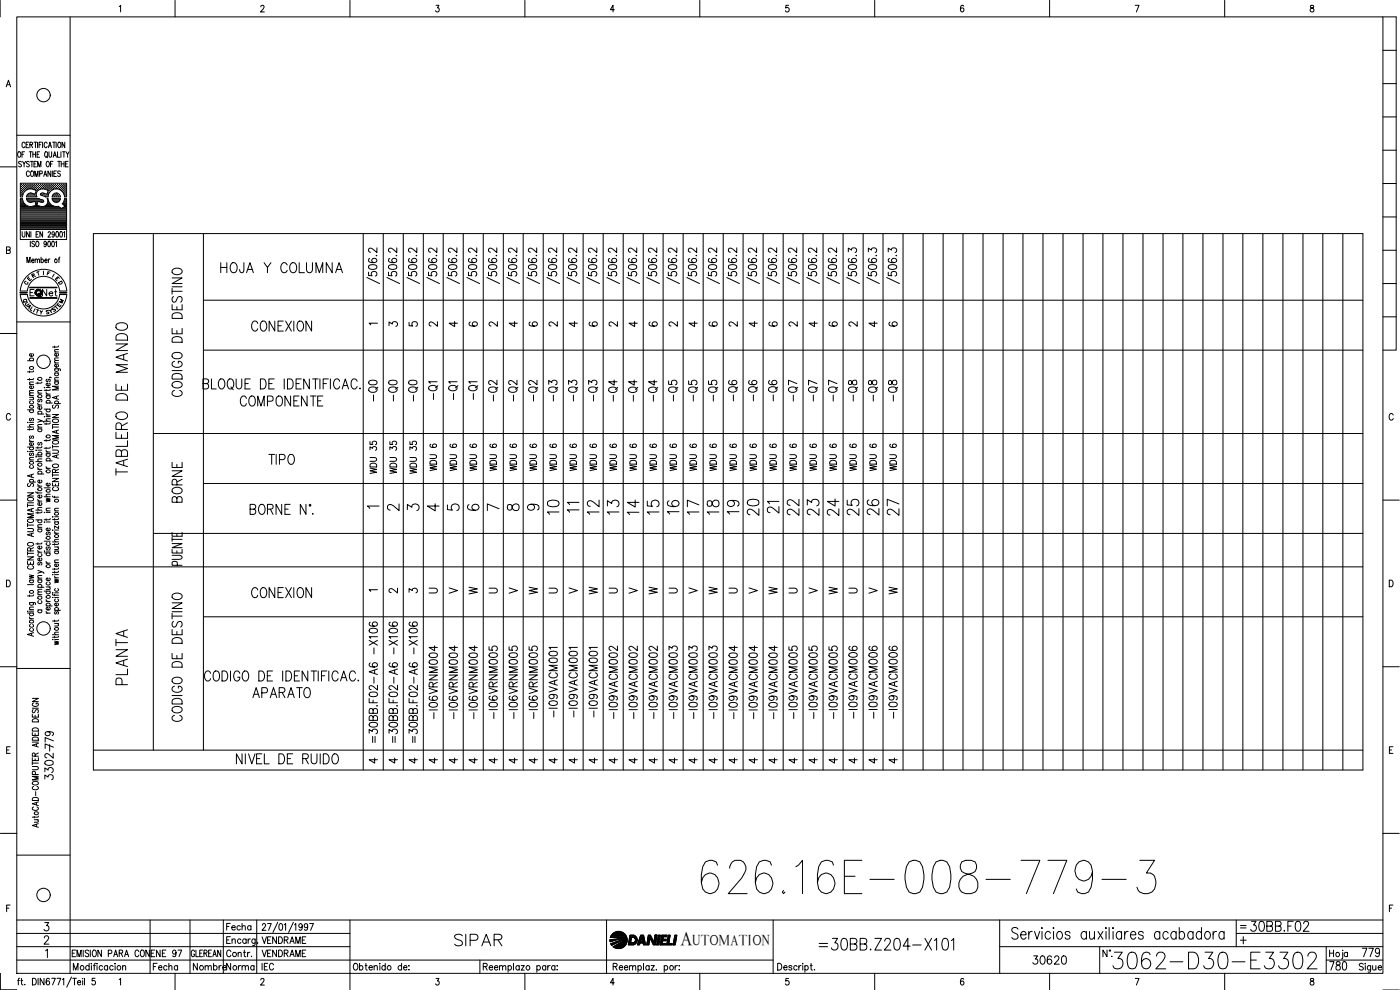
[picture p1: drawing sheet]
<svg xmlns="http://www.w3.org/2000/svg" width="420mm" height="297mm" viewBox="0 0 420 297" stroke-linecap="round" stroke-linejoin="round" font-family="sans-serif">
<defs><g id="words">
<text font-size="15.4" x="209.2" y="269.5">626.16E-008-779-3</text>
<text font-size="8.8" x="332.7" y="291.7">3062-D30-E3302</text>
<g font-size="7.1">
<text x="39.2" y="143.9" transform="rotate(-90 39.2 143.9)">TABLERO DE MANDO</text>
<text x="168.6" y="155.6" transform="rotate(-90 168.6 155.6)">10</text>
<text x="180.6" y="155.6" transform="rotate(-90 180.6 155.6)">12</text>
<text x="186.6" y="155.6" transform="rotate(-90 186.6 155.6)">13</text>
<text x="192.6" y="155.6" transform="rotate(-90 192.6 155.6)">14</text>
<text x="198.6" y="155.6" transform="rotate(-90 198.6 155.6)">15</text>
<text x="204.6" y="155.6" transform="rotate(-90 204.6 155.6)">16</text>
<text x="210.6" y="155.6" transform="rotate(-90 210.6 155.6)">17</text>
<text x="216.6" y="155.6" transform="rotate(-90 216.6 155.6)">18</text>
<text x="222.6" y="155.6" transform="rotate(-90 222.6 155.6)">19</text>
<text x="228.6" y="155.9" transform="rotate(-90 228.6 155.9)">20</text>
<text x="229" y="155.2">21</text>
<text x="240.6" y="155.9" transform="rotate(-90 240.6 155.9)">22</text>
<text x="246.6" y="155.9" transform="rotate(-90 246.6 155.9)">23</text>
<text x="252.6" y="155.9" transform="rotate(-90 252.6 155.9)">24</text>
<text x="258.6" y="155.9" transform="rotate(-90 258.6 155.9)">25</text>
<text x="264.6" y="155.9" transform="rotate(-90 264.6 155.9)">26</text>
<text x="270.6" y="155.9" transform="rotate(-90 270.6 155.9)">27</text>
<text x="39.2" y="206.7" transform="rotate(-90 39.2 206.7)">PLANTA</text>
<text x="135.1" y="285">SIPAR</text>
<text x="244.5" y="286.5">=30BB.Z204-X101</text>
</g>
<g font-size="6.6">
<text x="70.9" y="123.1">COMPONENTE</text>
<text x="74.4" y="180.6">CONEXION</text>
<text x="74.8" y="210.6">APARATO</text>
<text x="374.3" y="280.8">30BB.F02</text>
</g>
<g font-size="6.2">
<text x="64.9" y="82.9">HOJA Y COLUMNA</text>
<text x="74.4" y="100.5">CONEXION</text>
<text x="55.4" y="120.3" transform="rotate(-90 55.4 120.3)">CODIGO DE DESTINO</text>
<text x="114.3" y="121.7" transform="rotate(-90 114.3 121.7)">-Q0</text>
<text x="120.3" y="121.7" transform="rotate(-90 120.3 121.7)">-Q0</text>
<text x="126.3" y="121.7" transform="rotate(-90 126.3 121.7)">-Q0</text>
<text x="132.3" y="121" transform="rotate(-90 132.3 121)">-Q1</text>
<text x="138.3" y="121" transform="rotate(-90 138.3 121)">-Q1</text>
<text x="144.3" y="121" transform="rotate(-90 144.3 121)">-Q1</text>
<text x="150.3" y="121.7" transform="rotate(-90 150.3 121.7)">-Q2</text>
<text x="156.3" y="121.7" transform="rotate(-90 156.3 121.7)">-Q2</text>
<text x="162.3" y="121.7" transform="rotate(-90 162.3 121.7)">-Q2</text>
<text x="168.3" y="121.7" transform="rotate(-90 168.3 121.7)">-Q3</text>
<text x="174.3" y="121.7" transform="rotate(-90 174.3 121.7)">-Q3</text>
<text x="180.3" y="121.7" transform="rotate(-90 180.3 121.7)">-Q3</text>
<text x="186.3" y="121.7" transform="rotate(-90 186.3 121.7)">-Q4</text>
<text x="192.3" y="121.7" transform="rotate(-90 192.3 121.7)">-Q4</text>
<text x="198.3" y="121.7" transform="rotate(-90 198.3 121.7)">-Q4</text>
<text x="204.3" y="121.7" transform="rotate(-90 204.3 121.7)">-Q5</text>
<text x="210.3" y="121.7" transform="rotate(-90 210.3 121.7)">-Q5</text>
<text x="216.3" y="121.7" transform="rotate(-90 216.3 121.7)">-Q5</text>
<text x="222.2" y="121.4" transform="rotate(-90 222.2 121.4)">-Q6</text>
<text x="228.2" y="121.4" transform="rotate(-90 228.2 121.4)">-Q6</text>
<text x="234.2" y="121.4" transform="rotate(-90 234.2 121.4)">-Q6</text>
<text x="240.2" y="121.7" transform="rotate(-90 240.2 121.7)">-Q7</text>
<text x="246.2" y="121.7" transform="rotate(-90 246.2 121.7)">-Q7</text>
<text x="252.2" y="121.7" transform="rotate(-90 252.2 121.7)">-Q7</text>
<text x="258.2" y="121.7" transform="rotate(-90 258.2 121.7)">-Q8</text>
<text x="264.2" y="121.7" transform="rotate(-90 264.2 121.7)">-Q8</text>
<text x="270.2" y="121.7" transform="rotate(-90 270.2 121.7)">-Q8</text>
<text x="79.4" y="140.4">TIPO</text>
<text x="55.4" y="152" transform="rotate(-90 55.4 152)">BORNE</text>
<text x="169" y="154.9">11</text>
<text x="55.4" y="217.7" transform="rotate(-90 55.4 217.7)">CODIGO DE DESTINO</text>
<text x="69.8" y="230.4">NIVEL DE RUIDO</text>
<text x="308.7" y="290.7">30620</text>
<text x="397.9" y="292.5">780</text>
</g>
<text font-size="5.9" x="204.2" y="283.5">A</text>
<g font-size="5.7">
<text x="132.3" y="217" transform="rotate(-90 132.3 217)">-I06VRNM004</text>
<text x="138.3" y="217" transform="rotate(-90 138.3 217)">-I06VRNM004</text>
<text x="144.3" y="217" transform="rotate(-90 144.3 217)">-I06VRNM004</text>
<text x="150.3" y="217" transform="rotate(-90 150.3 217)">-I06VRNM005</text>
<text x="156.3" y="217" transform="rotate(-90 156.3 217)">-I06VRNM005</text>
<text x="162.3" y="217" transform="rotate(-90 162.3 217)">-I06VRNM005</text>
<text x="168.3" y="216.3" transform="rotate(-90 168.3 216.3)">-I09VACM001</text>
<text x="174.3" y="216.3" transform="rotate(-90 174.3 216.3)">-I09VACM001</text>
<text x="180.3" y="216.3" transform="rotate(-90 180.3 216.3)">-I09VACM001</text>
<text x="186.3" y="217" transform="rotate(-90 186.3 217)">-I09VACM002</text>
<text x="192.3" y="217" transform="rotate(-90 192.3 217)">-I09VACM002</text>
<text x="198.3" y="217" transform="rotate(-90 198.3 217)">-I09VACM002</text>
<text x="204.3" y="217" transform="rotate(-90 204.3 217)">-I09VACM003</text>
<text x="210.3" y="217" transform="rotate(-90 210.3 217)">-I09VACM003</text>
<text x="216.3" y="217" transform="rotate(-90 216.3 217)">-I09VACM003</text>
<text x="222.2" y="217" transform="rotate(-90 222.2 217)">-I09VACM004</text>
<text x="228.2" y="217" transform="rotate(-90 228.2 217)">-I09VACM004</text>
<text x="234.2" y="217" transform="rotate(-90 234.2 217)">-I09VACM004</text>
<text x="240.2" y="217" transform="rotate(-90 240.2 217)">-I09VACM005</text>
<text x="246.2" y="217" transform="rotate(-90 246.2 217)">-I09VACM005</text>
<text x="252.2" y="217" transform="rotate(-90 252.2 217)">-I09VACM005</text>
<text x="258.2" y="216.6" transform="rotate(-90 258.2 216.6)">-I09VACM006</text>
<text x="264.2" y="216.6" transform="rotate(-90 264.2 216.6)">-I09VACM006</text>
<text x="270.2" y="216.6" transform="rotate(-90 270.2 216.6)">-I09VACM006</text>
<text x="16.9" y="225.8" transform="rotate(-90 16.9 225.8)">779</text>
<text x="114.3" y="224" transform="rotate(-90 114.3 224)">=30BB.F02-A6 -X106</text>
<text x="126.3" y="224" transform="rotate(-90 126.3 224)">=30BB.F02-A6 -X106</text>
<text x="16.9" y="235.3" transform="rotate(-90 16.9 235.3)">3302-</text>
<text x="407.5" y="288.2">779</text>
</g>
<g font-size="5.3">
<text x="113.9" y="143.2" transform="rotate(-90 113.9 143.2)">WDU 35</text>
<text x="119.9" y="143.2" transform="rotate(-90 119.9 143.2)">WDU 35</text>
<text x="125.9" y="143.2" transform="rotate(-90 125.9 143.2)">WDU 35</text>
<text x="131.9" y="142.5" transform="rotate(-90 131.9 142.5)">WDU 6</text>
<text x="137.9" y="142.5" transform="rotate(-90 137.9 142.5)">WDU 6</text>
<text x="143.9" y="142.5" transform="rotate(-90 143.9 142.5)">WDU 6</text>
<text x="149.9" y="142.5" transform="rotate(-90 149.9 142.5)">WDU 6</text>
<text x="155.9" y="142.5" transform="rotate(-90 155.9 142.5)">WDU 6</text>
<text x="161.9" y="142.5" transform="rotate(-90 161.9 142.5)">WDU 6</text>
<text x="167.9" y="142.5" transform="rotate(-90 167.9 142.5)">WDU 6</text>
<text x="173.9" y="142.5" transform="rotate(-90 173.9 142.5)">WDU 6</text>
<text x="179.9" y="142.5" transform="rotate(-90 179.9 142.5)">WDU 6</text>
<text x="185.9" y="142.5" transform="rotate(-90 185.9 142.5)">WDU 6</text>
<text x="191.9" y="142.5" transform="rotate(-90 191.9 142.5)">WDU 6</text>
<text x="197.9" y="142.5" transform="rotate(-90 197.9 142.5)">WDU 6</text>
<text x="203.9" y="142.5" transform="rotate(-90 203.9 142.5)">WDU 6</text>
<text x="209.9" y="142.5" transform="rotate(-90 209.9 142.5)">WDU 6</text>
<text x="215.9" y="142.5" transform="rotate(-90 215.9 142.5)">WDU 6</text>
<text x="221.9" y="142.5" transform="rotate(-90 221.9 142.5)">WDU 6</text>
<text x="227.9" y="142.5" transform="rotate(-90 227.9 142.5)">WDU 6</text>
<text x="233.9" y="142.5" transform="rotate(-90 233.9 142.5)">WDU 6</text>
<text x="239.9" y="142.5" transform="rotate(-90 239.9 142.5)">WDU 6</text>
<text x="245.9" y="142.5" transform="rotate(-90 245.9 142.5)">WDU 6</text>
<text x="251.9" y="142.5" transform="rotate(-90 251.9 142.5)">WDU 6</text>
<text x="257.9" y="142.5" transform="rotate(-90 257.9 142.5)">WDU 6</text>
<text x="263.9" y="142.5" transform="rotate(-90 263.9 142.5)">WDU 6</text>
<text x="269.9" y="142.5" transform="rotate(-90 269.9 142.5)">WDU 6</text>
<text x="115" y="154.5">2</text>
<text x="121" y="154.5">3</text>
<text x="127" y="154.5">4</text>
<text x="133" y="154.5">5</text>
<text x="145" y="154.5">7</text>
<text x="151" y="154.5">8</text>
<text x="139.7" y="179.6">W</text>
<text x="157.7" y="179.6">W</text>
<text x="175.7" y="179.6">W</text>
<text x="193.7" y="179.6">W</text>
<text x="211.7" y="179.6">W</text>
<text x="229.7" y="179.6">W</text>
<text x="247.6" y="179.6">W</text>
<text x="265.6" y="179.6">W</text>
<text x="77.3" y="284.3">VENDRAME</text>
<text x="56.8" y="292.5">Nombre</text>
<text x="66.7" y="292.5">Norma</text>
</g>
<g font-size="4.9">
<text x="11.6" y="90">Net</text>
<text x="139" y="154.2">6</text>
<text x="157" y="154.2">9</text>
<text x="133.7" y="179.2">V</text>
<text x="151.7" y="179.2">V</text>
<text x="169.7" y="179.2">V</text>
<text x="187.7" y="179.2">V</text>
<text x="205.7" y="179.2">V</text>
<text x="223.7" y="179.2">V</text>
<text x="241.7" y="179.2">V</text>
<text x="259.6" y="179.2">V</text>
<text x="109.7" y="230.4">4</text>
<text x="115.4" y="230.4">4</text>
<text x="121.7" y="230.4">4</text>
<text x="127.7" y="230.4">4</text>
<text x="133.7" y="230.4">4</text>
<text x="139.7" y="230.4">4</text>
<text x="145.7" y="230.4">4</text>
<text x="151.7" y="230.4">4</text>
<text x="157.7" y="230.4">4</text>
<text x="163.7" y="230.4">4</text>
<text x="169.7" y="230.4">4</text>
<text x="175.7" y="230.4">4</text>
<text x="181.7" y="230.4">4</text>
<text x="187.7" y="230.4">4</text>
<text x="193.7" y="230.4">4</text>
<text x="199.7" y="230.4">4</text>
<text x="205.7" y="230.4">4</text>
<text x="211.7" y="230.4">4</text>
<text x="217.7" y="230.4">4</text>
<text x="223.7" y="230.4">4</text>
<text x="229.7" y="230.4">4</text>
<text x="235.7" y="230.4">4</text>
<text x="241.7" y="230.4">4</text>
<text x="247.6" y="230.4">4</text>
<text x="253.6" y="230.4">4</text>
<text x="259.6" y="230.4">4</text>
<text x="265.6" y="230.4">4</text>
<text x="66.7" y="280.1">Fecha</text>
<text x="44.1" y="288.2">ENE 97</text>
<text x="77.3" y="288.2">VENDRAME</text>
<text x="77.3" y="292.1">IEC</text>
</g>
<g font-size="4.4">
<text x="8.1" y="84.7">R</text>
<text x="115.4" y="99.1">3</text>
<text x="121.7" y="99.1">5</text>
<text x="127.7" y="99.1">2</text>
<text x="133.7" y="99.1">4</text>
<text x="139.7" y="99.1">6</text>
<text x="145.7" y="99.1">2</text>
<text x="151.7" y="99.1">4</text>
<text x="157.7" y="99.1">6</text>
<text x="163.7" y="99.1">2</text>
<text x="169.7" y="99.1">4</text>
<text x="175.7" y="99.1">6</text>
<text x="181.7" y="99.1">2</text>
<text x="187.7" y="99.1">4</text>
<text x="193.7" y="99.1">6</text>
<text x="199.7" y="99.1">2</text>
<text x="205.7" y="99.1">4</text>
<text x="211.7" y="99.1">6</text>
<text x="217.7" y="99.1">2</text>
<text x="223.7" y="99.1">4</text>
<text x="229.7" y="99.1">6</text>
<text x="235.7" y="99.1">2</text>
<text x="241.7" y="99.1">4</text>
<text x="247.6" y="99.1">6</text>
<text x="253.6" y="99.1">2</text>
<text x="259.6" y="99.1">4</text>
<text x="265.6" y="99.1">6</text>
<text x="115.4" y="179.2">2</text>
<text x="121.7" y="179.2">3</text>
<text x="127.7" y="179.2">U</text>
<text x="145.7" y="179.2">U</text>
<text x="163.7" y="179.2">U</text>
<text x="181.7" y="179.2">U</text>
<text x="199.7" y="179.2">U</text>
<text x="217.7" y="179.2">U</text>
<text x="235.7" y="179.2">U</text>
<text x="253.6" y="179.2">U</text>
<text x="207.8" y="283.5">UTOMATION</text>
</g>
<g font-size="4">
<text x="7.1" y="85.4">E</text>
<text x="16.2" y="86.4">D</text>
<text x="5.6" y="92.1">Q</text>
<text x="6.3" y="92.8">U</text>
<text x="14.5" y="94.5">S</text>
<text x="15.2" y="93.8">T</text>
<text x="16.6" y="92.1">M</text>
</g>
<g font-size="3.5">
<text x="6" y="86.4">C</text>
<text x="14.5" y="84.3">I</text>
<text x="109.7" y="98.8">1</text>
<text x="109" y="153.8">1</text>
<text x="371.1" y="279.8">=</text>
</g>
<text font-size="3.1" x="109.7" y="178.5">1</text>
</g></defs>
<!-- layer: DCA_A3E2|CART -->
<g fill="none" stroke="#000" stroke-width=".3">
<path d="M0 .1v5M5 5.1h410v286.9h-410zM21 5.1v286.9M35.8 2l.4-.4v2M52.5 .1v5M78.3 2.1l.3-.5 .5 .1 .1 .3-.2 .6-.8 1h1.1M105 .1v5M130.9 1.6h.8l-.4 .8a.59 .59 0 0 1 .5 .9 .59 .59 0 0 1-1.1-.1M157.5 .1v5M184.4 2.9h-1.2l.8-1.3v2M210 .1v5M236.7 1.6h-.8l-.1 .8a.62 .62 0 0 1 .9 .1 .62 .62 0 0 1-.1 .9 .62 .62 0 0 1-.9-.2"/>
<path d="M262.5 .1v5M289.2 1.8l-.3-.2a1.12 1.12 0 0 0-.1 2 .59 .59 0 0 0 .5-.9 .59 .59 0 0 0-1-.1l-.1 .3M315 .1v5M340.7 1.6h1.1l-.8 2M367.5 .1v5M393.4 1.7v.5a.74 .74 0 0 1 .8 .5 .74 .74 0 0 1-.3 .9 .64 .64 0 0 1-.8-.7 .64 .64 0 0 1 .9-.5l.3-.3-.1-.4zM415 5.1h4v100h-4M415 15.1h4M1.9 26.1l.6-2 .7 2M2.1 25.4h.8M415 35.1h4M415 25.1h4"/>
<path d="M0 50.1h5M5 40.6h16M5.4 45.7l.3-.2a.86 .86 0 0 1 .6 .9 .86 .86 0 0 1-.6 .8l-.4-.6zM6.2 56.9h.1M6.2 56.3h.1M6.2 55.7h.1M6.2 57.6h.1M6.2 58.2h.1M6.2 58.8h.1M6.2 59.8h.4M6.4 57.2h.1M6.4 56.6h.1"/>
<path d="M6.4 56h.1M6.4 55.3h.1M6.4 57.9h.1M6.4 58.5h.1M6.4 48.6l-.3-.2-.5 .2 .1 .5 .7 .5-.3 .5-.5-.3M6.5 55.2v.2M6.5 55.9v.1M6.5 56.5v.2M6.5 57.1v.2M6.5 57.8v.1M6.5 58.4v.2M6.6 46.3h.5"/>
<path d="M6.7 59.6h-.6v9.3h13.9v-9.3h-.6l-.7 1.6 .8 .7M6.7 56.9h.2M6.7 56.3h.2M6.7 55.7h.2M6.7 57.6h.2M6.7 58.2h.1M6.7 59.6a2.48 2.48 0 0 0 3.2 2.2M6.8 48.4l.4 .8 .5-.8M6.8 55.6v.1M6.8 56.2v.1M6.8 56.8v.2M6.8 57.5v.1"/>
<path d="M6.8 58.1v.1M7 57.2h.2M7 56.6h.2M7 56h.2M7 55.3h.2M7.1 55.2v.2M7.1 55.9v.1M7.1 56.5v.2M7.1 57.1v.2M7.2 49.2v.9M7.3 56.9h.2M7.3 56.3h.2"/>
<path d="M7.3 55.7h.2M7.4 45.5h-.8v1.7M7.4 55.6v.1M7.4 56.2v.1M7.4 56.8v.2M7.5 43a.47 .47 0 0 0-.6-.3 .47 .47 0 0 0-.3 .6v.4a.47 .47 0 0 0 .3 .6 .47 .47 0 0 0 .6-.4M7.7 56.6h.1M7.7 56h.1M7.7 55.3h.1M7.7 55.2v.2M7.7 55.9v.1M7.7 56.5v.2"/>
<path d="M7.8 43.4h.5M8 56.9h.1M8 56.3h.1M8 55.7h.1M8 55.6v.1M8 56.2v.1M8 56.8v.1M8.1 58.8h.1M8.1 59.8h3.6M8.3 56.6h.1M8.3 56h.1M8.3 55.3h.1"/>
<path d="M8.3 58.5h.1M8.4 55.2v.2M8.4 55.9v.1M8.4 56.5v.2M8.4 58.4v.2M8.6 42.7h-.8v1.6h.8M8.6 56.3h.2M8.6 55.7h.2M8.6 58.8h.2M8.6 58.2h.2M8.7 55.6v.1M8.7 56.2v.1"/>
<path d="M8.7 58.2h.1M8.7 58.7v.2M8.8 48.6l-.5-.2-.3 .2v.4a.7 .7 0 0 1 .7 1l-.4 .1-.3-.3M8.8 51.7l-.3-.4a.86 .86 0 0 0-.6 .8 .86 .86 0 0 0 .6 .8l.3-.3M8.8 45.5h.8M8.9 56.6h.2M8.9 56h.2M8.9 55.3h.2M8.9 58.5h.2M9 43.4h.7v-.6l-.7-.1v1.6M9 55.2v.2M9 55.9v.1"/>
<path d="M9 56.5v.1M9 58.4v.2M9.1 48.4h.8M9.2 45.5v1.7M9.2 56.3h.2M9.2 55.7h.2M9.2 58.2h.2M9.2 58.8h.2M9.3 55.6v.1M9.3 56.2v.1M9.3 58.1v.1M9.3 58.7v.2"/>
<path d="M9.4 43.4l.4 .9M9.4 51.4l.1-.1a.86 .86 0 0 1 .6 .8 .86 .86 0 0 1-.6 .8 1.2 1.2 0 0 1-.1-1.5zM9.6 58l-1 .1-.6 1h3M9.6 48.4v1.7M9.6 56.6h.1M9.6 56h.1M9.6 55.3h.1M9.6 58.5h.1M9.7 55.2v.2M9.7 55.9v.1M9.7 56.5v.1M9.7 58.4v.2"/>
<path d="M9.9 46.3h.8M9.9 45.5v1.7M9.9 56.3h.1M9.9 55.7h.1M9.9 58.8h.1M9.9 56.8l1 .3-.4 1.2-1-.3M9.9 56.8a2.48 2.48 0 0 0-3.2 2.3M9.9 58.2h.1M9.9 55.6v.1M9.9 56.2v.1M9.9 58.7v.2M10.2 42.7h.8"/>
<path d="M10.2 49.2h.5M10.2 56.6h.1M10.2 56h.1M10.2 55.3h.1M10.2 58.5h.1M10.3 55.2v.2M10.3 55.9v.1M10.3 56.5v.2M10.3 58.4v.2M10.5 52.9v-1.6l.4 1.6 .5-1.6v1.6M10.5 56.9h.2M10.5 56.3h.2"/>
<path d="M10.5 55.7h.2M10.5 58.8h.2M10.6 55.6v.1M10.6 56.2v.1M10.6 56.8v.1M10.6 58.7v.2M10.6 42.7v1.6M10.6 58.2h.1M10.7 45.5v1.7M10.8 56.6h.2M10.8 56h.2M10.8 55.3h.2"/>
<path d="M10.9 57.2h.1M10.9 55.2v.2M10.9 55.9v.1M10.9 56.5v.2M11 48.4h-.8v1.7h.8M11.1 46.3h.5M11.1 56.9h.2M11.1 56.3h.2M11.1 55.7h.2M11.2 55.6v.1M11.2 56.2v.1M11.2 56.8v.2"/>
<path d="M11.3 42.7v1.6M11.3 50.1v-1.7l.5 1.7 .5-1.7v1.7M11.5 56.6h.1M11.5 56h.1M11.5 55.3h.1M11.6 55.2v.2M11.6 55.9v.1M11.6 56.5v.2M11.6 57.1a1.46 1.46 0 0 0-.5 2M11.6 57a2.21 2.21 0 0 1 1.9-.2l1 .3-.4 1.2-.9-.3M11.7 43.4h.5M11.8 56.3h.1"/>
<path d="M11.8 55.7h.1M11.9 55.6v.1M11.9 56.2v.1M11.9 45.5h-.8v1.7h.8M11.9 52.1l.8-.1v-.5l-.8-.2v1.6M12.1 56.6h.1M12.1 56h.1M12.1 55.3h.1M12.2 55.2v.2M12.2 55.9v.1M12.2 56.5v.2M12.4 58l-.3 .2 .2 .3"/>
<path d="M12.4 56.3h.2M12.4 55.7h.2M12.4 58.2h.2M12.5 42.7h-.8v1.6M12.5 55.6v.1M12.5 56.2v.1M12.5 58.1v.1M12.7 56.6h.2M12.7 56h.2M12.7 55.3h.2M12.7 58.5h.2M12.8 42.7v1.6"/>
<path d="M12.8 55.2v.2M12.8 55.9v.1M12.8 56.5v.1M12.8 58.4v.2M13 56.3h.2M13 55.7h.2M13 58.2h.2M13.1 52.9l.5-1.6 .5 1.6M13.1 55.6v.1M13.1 56.2v.1M13.1 58.1v.1M13.2 58h-.9"/>
<path d="M13.3 52.4h.6M13.4 56.6h.1M13.4 56h.1M13.4 55.3h.1M13.4 58.5h.1M13.5 55.2v.2M13.5 55.9v.1M13.5 56.5v.2M13.5 58.4v.2M13.5 45.7l.2-.2a.86 .86 0 0 1 .6 .9 .86 .86 0 0 1-.6 .8l-.3-.6zM13.7 56.3h.1M13.7 55.7h.1"/>
<path d="M13.7 58.8h.1M13.8 55.6v.1M13.8 56.2v.1M13.8 58.7v.2M13.9 46.8l.4 .6M14 56.6h.1M14 56h.1M14 55.3h.1M14 58.5h.1M14.1 48.5l.1-.1a.86 .86 0 0 1 .6 .8 .86 .86 0 0 1-.6 .9 1.09 1.09 0 0 1-.1-1.6zM14.1 55.2v.2M14.1 55.9v.1"/>
<path d="M14.1 56.5v.2M14.1 58.4v.2M14.1 59.6h.3l.7 1.6M14.1 43l-.3-.3a.86 .86 0 0 0-.6 .8 .86 .86 0 0 0 .6 .8l.3-.4M14.2 59.6a1.59 1.59 0 0 1-1.3 2.4M14.3 58.8h.1M14.3 56.9h.2M14.3 56.3h.2M14.3 55.7h.2M14.3 58.2h.2M14.4 55.6v.1M14.4 56.2v.1"/>
<path d="M14.4 56.8v.2M14.4 58.1v.1M14.4 57.6h.1M14.5 44.3l.5-1.6 .5 1.6M14.6 57.2h.2M14.6 56.6h.2M14.6 56h.2M14.6 55.3h.2M14.7 45.5v1.4l.3 .3 .5-.3v-1.4M14.7 43.8h.6M14.7 57.8l-.1 .1M14.7 55.2v.2"/>
<path d="M14.7 55.9v.1M14.7 56.5v.2M14.7 57.1v.2M14.9 56.9h.2M14.9 56.3h.2M14.9 55.7h.2M15 55.6v.1M15 56.2v.1M15 56.8v.2M15.1 57.5l-.7 1.6h-.7l-1.5-.6M15.1 57.5a2.48 2.48 0 0 1 2.7-.6 2.48 2.48 0 0 1 1.6 2.2h.6v-4.1h-13.9v4.1h.6M15.2 49.2h.4"/>
<path d="M15.2 51.3v1.6l-.8-1.6v1.6M15.3 56.6h.1M15.3 56h.1M15.3 55.3h.1M15.4 55.2v.2M15.4 55.9v.1M15.4 56.5v.2M15.6 56.3h.1M15.6 55.7h.1M15.6 59.1h2.5M15.6 59.6h2.5M15.6 59.6l.7 .9 1.1 .1"/>
<path d="M15.7 55.6v.1M15.7 56.2v.1M15.7 56.8l-.1 .1M15.7 51.3v1.6M15.7 59.8h2.3M15.8 42.7h.8M15.9 48.4h-.7v1.7M15.9 56.6h.1M15.9 56h.1M15.9 55.3h.1M16 47.2l.4-1.7 .5 1.7M16 55.2v.2"/>
<path d="M16 55.9v.1M16 56.5v.2M16 58.5v.1M16.2 46.6h.5M16.2 52.1h.4M16.2 42.7v1.6M16.2 56.3h.2M16.2 55.7h.2M16.2 58.8h.2M16.3 55.6v.1M16.3 56.2v.1M16.3 58.2h.1"/>
<path d="M16.3 58.7v.2M16.6 56.6h.1M16.6 56h.1M16.6 55.3h.1M16.6 58.5h.1M16.6 55.2v.2M16.6 55.9v.1M16.6 56.5v.1M16.6 58.4v.2M16.8 42.7v1.6M16.8 56.3h.2M16.8 55.7h.2"/>
<path d="M16.8 58.2h.2M16.8 58.8h.2M16.9 51.3h-.7v1.6h.7M16.9 55.6v.1M16.9 56.2v.1M16.9 58.1v.1M16.9 58.7v.2M17.2 56.6h.1M17.2 56h.1M17.2 55.3h.1M17.2 58.5h.1M17.3 45.5v1.7h.7"/>
<path d="M17.3 55.2v.2M17.3 55.9v.1M17.3 56.5v.1M17.3 58.4v.2M17.3 48.4h.9M17.3 58l.6 .4 .2 .7M17.4 58l-1.1 .1-.7 1M17.4 42.9l.3-.2a.86 .86 0 0 1 .6 .8 .86 .86 0 0 1-.6 .8l-.4-.6zM17.5 56.3h.2M17.5 55.7h.2M17.5 58.8h.2M17.6 55.6v.1"/>
<path d="M17.6 56.2v.1M17.6 58.7v.2M17.7 48.4v1.7M17.8 56.6h.1M17.8 56h.1M17.8 55.3h.1M17.9 55.2v.2M17.9 55.9v.1M17.9 56.5v.2M18.1 51.5a.42 .42 0 0 0-.6-.2 .42 .42 0 0 0 0 .7l.4 .1a.43 .43 0 0 1 .1 .7 .43 .43 0 0 1-.7-.1M18.1 56.9h.2M18.1 56.3h.2"/>
<path d="M18.1 55.7h.2M18.1 59.6l-.2 .6-.6 .4M18.2 55.6v.1M18.2 56.2v.1M18.2 56.8v.2M18.3 45.5v1.7M18.4 49.2h.8M18.4 48.4v1.7M18.5 56.6h.1M18.5 56h.1M18.5 55.3h.1M18.5 57.1l.1 .1"/>
<path d="M18.5 55.2v.2M18.5 55.9v.1M18.5 56.5v.2M18.8 45.5h.8M18.8 56.9h.1M18.8 56.3h.1M18.8 55.7h.1M18.8 57.5l.1 .1M18.8 55.6v.1M18.8 56.2v.1M18.8 56.8v.2M19.1 57.2h.1"/>
<path d="M19.1 56.6h.1M19.1 56h.1M19.1 55.3h.1M19.1 57.9h.1M19.2 45.5v1.7M19.2 55.2v.2M19.2 55.9v.1M19.2 56.5v.2M19.2 57.1v.2M19.2 57.8v.1M19.2 48.4v1.7M19.4 56.9h.2"/>
<path d="M19.4 56.3h.2M19.4 55.7h.2M19.4 57.6h.2M19.4 58.2h.2M19.4 42.7v1.6l-.8-1.6v1.6M19.4 58.8h.2M19.5 55.6v.1M19.5 56.2v.1M19.5 56.8v.2M19.5 57.5v.1M19.5 58.1v.1M19.5 58.7v.2"/>
<path d="M19.5 59.8h.4M19.7 49.2h.5M19.7 57.2h.2M19.7 56.6h.2M19.7 56h.2M19.7 55.3h.2M19.7 57.9h.2M19.7 58.5h.2M19.8 45.5l.5 .8 .4-.8M19.8 55.2v.2M19.8 55.9v.1M19.8 56.5v.2"/>
<path d="M19.8 57.1v.2M19.8 57.8v.1M19.8 58.4v.2M20.3 46.3v.9M20.4 48.4h-.7v1.7h.7M415 55.1h4M415 45.1h4M1.9 75l1-.1 .2-.2-.2-.5-1-.1v2l1.1-.2 .1-.5-.4-.4M6.1 68.9v3h13.9v-3M6.2 65.1h13.7M6.2 64.5h13.7M6.2 64.2h13.7"/>
<path d="M6.2 63.9h13.7M6.2 63.6h13.7M6.2 63.2h13.7M6.2 62.9h13.7M6.2 62.6h12M6.2 62.3h11.7M6.2 62h2.3M6.2 61.7h1.6M6.2 61.3h1.2M6.2 61h.9M6.2 60.7h.7M6.2 60.4h.6"/>
<path d="M6.2 60.1h.5M6.2 64.8h13.7M6.2 65.5h13.7M6.2 65.8h13.7M6.2 66.1h13.7M6.2 66.4h13.7M6.2 66.7h13.7M6.2 67h13.7M6.2 67.4h13.7M6.2 67.7h13.7M6.2 68h13.7M6.2 68.3h13.7"/>
<path d="M6.2 68.7h13.7M6.6 69.5v1.2l.4 .4 .5-.2v-1.4M8.1 78.8v-1.6l.5 1.6 .4-1.6v1.6M8.2 60.1h4.5M8.5 60.4h1.7M8.8 69.5v1.6l-.8-1.6v1.6M9.1 72.4v1.6M9.3 69.5v1.6M9.5 78.2h.7l-.1-.4a.5 .5 0 0 0-.6 .5 .5 .5 0 0 0 .6 .5l.1-.2M9.5 60.7l1-.3 .3 1.2-.9 .3M9.6 60.7l-1-.2-.7-.9h3.8l1.2 .4 .2 .3-.2 .4-1.5-.3-.3 1.2 1.8 .4M9.9 62h2.1"/>
<path d="M10.4 72.6a.41 .41 0 0 0-.7-.2 .41 .41 0 0 0 .1 .7l.4 .2a.42 .42 0 0 1 0 .7 .42 .42 0 0 1-.6-.2M10.5 78l.3-.3 .3 .1 .1 1M10.5 77.7v1.1M10.6 60.4h.7M10.7 60.7h.5M10.8 61h.3M10.8 61.7h.3M10.8 61.3h.2M10.8 70.3h.5M11 72.5l.1-.1a.86 .86 0 0 1 .6 .8 .86 .86 0 0 1-.6 .8 1.09 1.09 0 0 1-.1-1.5zM11.2 78l.3-.3 .3 .1 .1 1M11.6 69.5h-.8v1.6h.8"/>
<path d="M11.7 60.4h1.3M12.3 78l.1-.2a.5 .5 0 0 1 .6 .5 .5 .5 0 0 1-.6 .5l-.1-.2M12.3 77.2v1.6M12.8 69.5v1.6l-.8-1.6v1.6M13.3 62h2.9M13.5 78.2h.6l-.1-.4a.49 .49 0 0 0-.5 .5 .49 .49 0 0 0 .5 .5l.1-.2M13.8 61.7h1.7M13.9 72.9l-.2 .4a.44 .44 0 0 1-.5-.4 .44 .44 0 0 1 .5-.4l.2 .4-.1 .8-.3 .3-.3-.2M14.1 61.3h1M14.3 61h.5M14.4 60.7h.2M14.4 69.9a.38 .38 0 0 1 .6-.4 .38 .38 0 0 1 .1 .6l-.7 1h.8"/>
<path d="M14.4 60.4h.1M14.5 72.5l.2-.1a.96 .96 0 0 1 0 1.6l-.4-.7zM14.5 77.7v1.1M15 77.7l-.3 .1-.2 .4M15.1 61.2a2.43 2.43 0 0 0 2.4 .7l.8 .7 1.1-.6M15.7 72.5l.2-.1a.96 .96 0 0 1 0 1.6l-.4-.7zM15.9 60.1h2M16.2 60.4h1.4M16.3 70l-.1 .4a.45 .45 0 0 1-.6-.4 .45 .45 0 0 1 .6-.4l.1 .4-.1 1.1h-.3l-.3-.2M16.7 72.7l.3-.3v1.6M16.9 69.6l.2-.1a.96 .96 0 0 1 0 1.6l-.4-.7zM17.5 77.7h.4"/>
<path d="M18 77.2h-.3v1.6M18.1 69.6l.2-.1a.96 .96 0 0 1 0 1.6l-.4-.7zM18.4 62.6h1.5M18.9 61h1M19 62.3h.9M19 61.3h.9M19.1 69.8l.3-.3v1.6M19.1 60.7h.8M19.3 61.7h.6M19.3 60.4h.6M19.4 60.1h.5M19.6 62h.3"/>
<path d="M415 75.1h4M415 65.1h4M5 96.6h16M6.1 87.3a7 7 0 0 1 7-6.5 7 7 0 0 1 6.9 6.5M6.1 88.3a7 7 0 0 0 7 6.5 7 7 0 0 0 6.9-6.5M8.2 87.3a4.9 4.9 0 0 1 4.9-4.4 4.9 4.9 0 0 1 4.8 4.4M8.2 88.3a4.9 4.9 0 0 0 4.9 4.4 4.9 4.9 0 0 0 4.8-4.4M9 86.2h8.1v.1h-8.1M9 89.3h8.1v.2h-8.1zM9.1 86.3h7.9M9.1 89.4h7.9M10.2 86.9h-1.2v1.9"/>
<path d="M11 92.9l.6 .2M11.3 93l-.3 1M12 93.2l.4 .5 .4-.4M12.4 93.7l-.1 .6M415 95.1h4M415 85.1h4M0 100.1h5M8.3 108.2h1.8M8.8 111.3v.5M8.8 113.6v.5M8.8 119.2h1.3M8.8 118.6h1.3"/>
<path d="M8.8 115.3h1.3M9.1 108.2l-.2-.1a.55 .55 0 0 1 .6-.7 .55 .55 0 0 1 .5 .7l-.2 .1M9.7 119.2l.4 .3-.1 .4-1.2 .1M9.8 115.8l.2 .1a.56 .56 0 0 1-.5 .7 .56 .56 0 0 1-.6-.7l.5-.1v.8M9.8 106.1a.49 .49 0 0 1 0 .7 .49 .49 0 0 1-.7 0 .49 .49 0 0 1 0-.6l.3-.1v.8M10.1 117.9l-1.2 .1-.1 .3 .4 .3M10.1 117.2h-1.2l-.1 .3 .4 .4M10.1 114.6l-1.2 .1-.1 .3 .4 .3M10.1 113.5l-.4 .4h-1.4M10.1 111.2l-.1 .3-1.7 .1M11.3 114.7v.5M11.3 118h1.3"/>
<path d="M11.6 119.8l-.3 .3 .1 .4h.4l.3-.7h.2l.3 .3-.3 .5M12.6 117.2h-1.2l-.1 .4 .4 .4M12.6 114.6l-.4 .4h-1.4M13.3 116.3h.1zM13.8 117.7l.6 .6M13.8 116.9v.4M13.8 118.7h1.3M13.8 118.3h1.3M13.8 116.3h1.3M14.1 118.7a.56 .56 0 0 0 .3 1 .56 .56 0 0 0 .7-.7l-.3-.3M14.1 113.8l-.3 .2 .3 .5 .5-.7h.4l.1 .4-.3 .3M14.8 115l.2 .1a.53 .53 0 0 1-.5 .7 .53 .53 0 0 1-.4-.8h.3v.8"/>
<path d="M15 113.2v.2v-.2l.4 .2M15.1 116.8l-.1 .3h-1.7M16.4 110.6l1.6 .1 .1 .5M16.4 103.8v.5M16.4 114.5h1.2M16.4 114.1h1.2M16.4 111.9h1.2M16.4 108.9h1.2M16.4 105.6h1.2M16.6 114.5a.55 .55 0 0 0 .3 1 .55 .55 0 0 0 .7-.7l-.3-.3M16.6 111.9l-.1 .2a.51 .51 0 0 0 .5 .7 .51 .51 0 0 0 .3-.9M16.6 110.6l-.1 .2a.53 .53 0 0 0 .5 .7 .53 .53 0 0 0 .5-.7l-.2-.2"/>
<path d="M17 118.9v.7M17.3 109.3a.49 .49 0 0 1 0 .7 .49 .49 0 0 1-.7 0 .49 .49 0 0 1 0-.6l.3-.1v.8M17.3 106l.2 .2a.51 .51 0 0 1-.5 .6 .51 .51 0 0 1-.4-.7l.3-.1v.8M17.6 118.7l-1.9 .6 1.9 .5M17.6 115.9h-1.9l1.9 .5-1.9 .6h1.9M17.6 113.3l-1.1 .1-.1 .3 .3 .4M17.6 108.1l-1.1 .1-.1 .4 .3 .3M17.6 107.4l-1.1 .1-.1 .3 .3 .3M17.6 104.9h-1.1l-.1 .4 .3 .3M17.6 103.8l-.4 .3h-1.5M3.1 124.5a.63 .63 0 0 0-.7-.4 .63 .63 0 0 0-.5 .7v.5a.63 .63 0 0 0 .5 .7 .63 .63 0 0 0 .7-.4M8.3 135.5h.1z"/>
<path d="M8.3 126.7h.1zM8.3 128.1h1.8M8.3 134.1h1.8M8.3 123h1.8M8.8 131.9l.1 .3 .5 .2M8.8 128.6v.5M8.8 138h1.3M8.8 135.5h1.3M8.8 132.4h1.3M8.8 126.7h1.3M9.1 139.7l-.2 .2a.52 .52 0 0 0 .6 .6 .52 .52 0 0 0 .3-.8M9.1 135.9l-.3 .3 .1 .4h.4l.3-.6 .2-.1 .3 .3-.3 .5"/>
<path d="M9.1 134.1l-.2 .2a.56 .56 0 0 0 .6 .7 .56 .56 0 0 0 .5-.7l-.2-.2M9.1 130.8l-.3 .2 .1 .5h.4l.3-.6 .2-.1 .3 .2-.3 .6M9.1 125.5l-.3 .3 .1 .4h.4l.3-.6 .2-.1 .3 .3-.3 .5M9.1 123l-.2 .1a.56 .56 0 0 0 .6 .7 .56 .56 0 0 0 .5-.7l-.2-.1M9.1 120.4l-.2 .1a.55 .55 0 0 0 .6 .7 .55 .55 0 0 0 .5-.7l-.2-.1M9.8 132.8l.2 .2a.55 .55 0 0 1-.5 .7 .55 .55 0 0 1-.6-.7l.5-.2v.9M10.1 137.2l-1.2 .1-.1 .4 .4 .3M10.1 128.5l-.4 .4h-1.4M10.1 127.4l-1.2 .1-.1 .3 .4 .3M10.8 137h.1zM10.8 138.5h1.8M10.8 136.5h1.8"/>
<path d="M10.8 135v.2zM11.3 125.8l1.3 .5-1.3 .4M11.3 120.9l.1 .4 .5 .2M11.3 134.1v.5M11.3 137h1.3M11.3 135.1h1.3M11.3 128.7h1.3M11.3 128.2h1.3M11.3 124.2h1.9M11.3 121.5h1.3M11.6 136.5l-.2-.1a.56 .56 0 0 1 .6-.7 .56 .56 0 0 1 .5 .7l-.2 .1M11.6 132.7l-.3 .3 .1 .5h.4l.3-.7 .2-.1 .3 .3-.3 .5"/>
<path d="M11.6 128.7a.56 .56 0 0 0 .3 .9 .56 .56 0 0 0 .7-.7l-.3-.2M11.6 124.2l-.2-.1a.54 .54 0 0 1 .6-.8 .54 .54 0 0 1 .3 .9M12.3 121.9a.51 .51 0 0 1 .1 .8 .51 .51 0 0 1-.7 0 .51 .51 0 0 1-.1-.7l.3-.1v.9M12.6 137.7l-1.2 .1-.1 .3 .4 .4M12.6 134l-.4 .4h-1.4M12.6 127.4h-1.2l-.1 .4 .4 .4M12.6 126.3l.5 .2 .1 .3M13.3 125h.1zM13.3 126.4h1.8M13.3 122.8h1.8M13.8 140l.6 .5M13.8 135.1l.6 .5"/>
<path d="M13.8 123.9l.2 .4 .4 .2M13.8 126.9v.5M13.8 131.9v.5M13.8 134.2v.5M13.8 138.3h1.9M13.8 136.1h1.3M13.8 135.6h1.3M13.8 125h1.3M13.8 124.5h1.3M13.8 120.9h1.9M14.1 138.3l-.1-.1a.52 .52 0 0 1 .5-.8 .52 .52 0 0 1 .3 .9M14.1 136.1a.54 .54 0 0 0 .1 .9 .54 .54 0 0 0 .8-.3l.1-.3-.3-.3"/>
<path d="M14.1 122.8l-.1 .1a.52 .52 0 0 0 .5 .7 .52 .52 0 0 0 .3-.8M14.1 120.9l-.1-.1a.52 .52 0 0 1 .5-.7 .52 .52 0 0 1 .3 .8M15.1 134.1l-.1 .3-1.7 .1M15.1 131.8l-.4 .4h-1.4M15.1 126.8l-.4 .4h-1.4M15.1 125.6l-1.1 .1-.2 .4 .4 .3M15.7 135h1.4l.5 .5-.1 .3-.4 .2h-1.4M15.7 124.4h1.9l-1.9 .9h1.9M15.7 128.1h1.9M15.7 127.6v1M15.7 133.5v1M15.7 134h1.9"/>
<path d="M15.7 127.4h1.9M15.8 139.5a1.05 1.05 0 0 1 1.8 .4 1.02 1.02 0 0 1-1 .4 1.02 1.02 0 0 1-.9-.7zM15.8 132.4a.9 .9 0 0 1 1.1-.3 .9 .9 0 0 1 .6 .9 1.06 1.06 0 0 1-1.8-.4zM15.8 126a1.05 1.05 0 0 1 1.8 .4 1.02 1.02 0 0 1-1 .4 1.02 1.02 0 0 1-.9-.7zM16 121.5l-.3 .4 .3 .6 .5-.1 .3-.7 .5-.2 .3 .4-.3 .6M16.4 121.1h1.8M16.6 121.1l-.1-.1a.53 .53 0 0 1 .5-.7 .53 .53 0 0 1 .5 .7l-.2 .1M17 129.2v.7M17 136.6v.7M17.6 136.4l-1.9 .6 1.9 .5M17.6 130.7h-1.9l1.9 .5-1.9 .5h1.9M17.6 129l-1.9 .6 1.9 .5"/>
<path d="M418.1 124.5a.63 .63 0 0 0-.7-.4 .63 .63 0 0 0-.5 .7v.5a.63 .63 0 0 0 .5 .7 .63 .63 0 0 0 .7-.4M0 150.1h5M8.3 158.6h1.5l.3 .4-.1 .3-.4 .2h-1.3M8.3 147.9h1.8l-1.8 .9h1.8M8.3 151.2v.9M8.3 157v1M8.3 157.6h1.8M8.3 151.6h1.8M8.3 150.9h1.8M8.3 155.9a.9 .9 0 0 1 1.1-.3 .9 .9 0 0 1 .6 .9 .9 .9 0 0 1-1 .4 .9 .9 0 0 1-.7-1zM8.3 149.5a.9 .9 0 0 1 1.1-.4 .9 .9 0 0 1 .6 1 .9 .9 0 0 1-1 .3 .9 .9 0 0 1-.7-.9zM8.5 145.1l-.2 .3 .2 .6h.3l.4-.7a.48 .48 0 0 1 .7-.2 .48 .48 0 0 1 .1 .8l-.2 .1"/>
<path d="M8.8 144.6h1.9M9.1 144.6l-.2-.1a.55 .55 0 0 1 .6-.7 .55 .55 0 0 1 .5 .7l-.2 .1M9.5 142.4v.7M9.5 152.7v.7M10.1 159.9l-1.8 .6 1.8 .5M10.1 154.2h-1.8l1.8 .5-1.8 .6h1.8M10.1 152.5l-1.8 .6 1.8 .5M10.1 142.2l-1.8 .6 1.8 .5M10.8 147.5l.3 .4h1.5M10.8 156h1.8M10.8 153.1h1.8M11.3 149.8l.1 .3 .5 .3"/>
<path d="M11.3 145.3l.1 .4 .5 .2M11.3 140.2l.1 .4 .5 .2M11.3 147.6v.5M11.3 153.6v.5M11.3 158.7h1.3M11.3 158.2h1.3M11.3 150.4h1.3M11.3 145.9h1.3M11.3 142.2h1.9M11.3 140.8h1.3M11.6 158.7l-.2 .2a.54 .54 0 0 0 .6 .7 .54 .54 0 0 0 .3-.9M11.6 156l-.2 .1a.54 .54 0 0 0 .6 .8 .54 .54 0 0 0 .3-.9"/>
<path d="M11.6 142.2l-.2-.1a.54 .54 0 0 1 .6-.8 .54 .54 0 0 1 .3 .9M12.3 150.8a.51 .51 0 0 1 0 .7 .51 .51 0 0 1-.7 .1 .51 .51 0 0 1 0-.7l.3-.1v.9M12.3 148.5a.51 .51 0 0 1 .1 .7 .51 .51 0 0 1-.7 .1 .51 .51 0 0 1-.1-.7l.3-.1v.9M12.3 144a.51 .51 0 0 1 0 .7 .51 .51 0 0 1-.7 .1 .51 .51 0 0 1 0-.7l.3-.1v.9M12.6 157.4l-1.2 .1-.1 .4 .4 .3M12.6 153.5l-.4 .4h-1.4M12.6 152.3h-1.2l-.1 .4 .4 .4M13.3 156.6h.1zM13.3 153.7h.1zM13.3 149h1.8M13.3 146.4h1.8M13.8 149.5l1.3 .3-1.3 .2 1.3 .3-1.3 .3"/>
<path d="M13.8 156.6h1.3M13.8 155.6v.6M13.8 153.7h1.3M13.8 153.3h1.3M13.8 140.5h1.3M14.1 159.7l-.3 .3 .2 .4h.3l.3-.6 .2-.1 .3 .3-.3 .5M14.8 158.4a.5 .5 0 0 1 0 .7 .5 .5 0 0 1-.6 .1 .5 .5 0 0 1-.1-.7l.3-.1v.9M14.8 145l.2 .1a.53 .53 0 0 1-.5 .7 .53 .53 0 0 1-.4-.8h.3v.8M15.1 155.6l-.4 .3h-1.4M15.1 152.5l-1.1 .1-.2 .3 .4 .4M15.1 148.3h-1.1l-.2 .4 .4 .3M15.7 159h.2z"/>
<path d="M15.7 155.1h.2zM15.7 148.8l.4 .4h1.5M15.7 144.9v.9h1.9v-.9M15.7 143.5h1.9l-1.9 1h1.9M15.7 142.5h1.9M15.7 142v1M16.2 146.2a.53 .53 0 0 0-.4 .7 .53 .53 0 0 0 .7 .3h.4a.53 .53 0 0 0 .7-.3 .53 .53 0 0 0-.5-.7M16.4 159.5l.1 .3 .4 .2M16.4 156.6h1.2M16.4 153.3h1.2M16.4 148.9v.5M16.4 155.6v.5"/>
<path d="M16.4 159h1.2M16.4 155.1h1.2M16.6 156.6a.55 .55 0 0 0 .3 .9 .55 .55 0 0 0 .7-.7l-.3-.2M16.6 141.8v-.9h-.8l-.1 .9h1.9M16.6 145.2v.6M17.6 157.8v.8l-1.2-.8v.8M17.6 155.5l-.4 .4h-1.5M17.6 152.5l-1.1 .1-.1 .3 .3 .4M17.6 140.8l-1 .5M415 150.1h4.9M1.9 174.1a1.01 1.01 0 0 1 1.2 1 1.01 1.01 0 0 1-1.2 1zM8.3 168.4v.9h1.8v-.9"/>
<path d="M8.3 167.1h1.8l-1.8 .9h1.8M8.3 175.4h1.8M8.3 166h1.8M8.3 165.6v.9M8.3 163a.9 .9 0 0 1 1.1-.3 .9 .9 0 0 1 .6 .9 .9 .9 0 0 1-1 .3 .9 .9 0 0 1-.7-.9zM8.7 169.7a.52 .52 0 0 0-.4 .7 .52 .52 0 0 0 .6 .4h.5a.52 .52 0 0 0 .7-.4 .52 .52 0 0 0-.4-.7M8.8 172.5l1.3 .2-1.3 .3 1.3 .3-1.3 .3M8.8 178.5v.5M8.8 174.1h1.3M9.1 174.1l-.2 .1a.55 .55 0 0 0 .6 .7 .55 .55 0 0 0 .5-.7l-.2-.1M9.1 165.3v-.8h-.8v.8h1.8M9.1 168.8v.5"/>
<path d="M9.5 160.1v.7M10.1 178.5l-.4 .3h-1.4M10.1 164.3l-1 .5M11.3 171.1l1.3 .5-1.3 .4M11.3 165.1l.1 .4 .5 .2M11.3 178.4h1.3M11.3 176.2h1.9M11.3 174h1.3M11.3 173.5h1.3M11.3 165.7h1.3M11.3 162.9v.5M11.6 176.2a.56 .56 0 0 1 .3-.9 .56 .56 0 0 1 .7 .6l-.3 .3"/>
<path d="M11.6 174l-.2 .1a.54 .54 0 0 0 .6 .8 .54 .54 0 0 0 .3-.9M11.6 168.7l-.3 .3 .1 .4h.4l.3-.6 .2-.1 .3 .3-.3 .5M11.6 166.1l-.2 .2a.54 .54 0 0 0 .6 .7 .54 .54 0 0 0 .3-.9M12.3 167.4a.51 .51 0 0 1 .1 .7 .51 .51 0 0 1-.7 .1 .51 .51 0 0 1-.1-.7l.3-.1v.9M12.3 163.9a.51 .51 0 0 1 0 .7 .51 .51 0 0 1-.7 0 .51 .51 0 0 1 0-.7h.3v.8M12.6 177.6l-1.2 .1-.1 .3 .4 .4M12.6 176.8l-1.2 .1-.1 .3 .4 .4M12.6 172.7h-1.2l-.1 .4 .4 .4M12.6 171.6l.5 .2 .1 .3M12.6 162.8l-.1 .3-1.7 .1M13.3 165.3h.1zM13.3 177.4h1.8"/>
<path d="M13.3 165.9h1.8M13.3 162.4h1.8M13.8 179.9l.6 .6M13.8 168.4l.6 .6M13.8 176.1h1.3M13.8 169h1.3M13.8 165.3h1.3M14.1 177.4l-.1 .1a.52 .52 0 0 0 .5 .7 .52 .52 0 0 0 .3-.8M14.1 174.7l-.1 .1a.52 .52 0 0 0 .5 .8 .52 .52 0 0 0 .3-.9M14.1 165.9a.56 .56 0 0 0 .3 .9 .56 .56 0 0 0 .7-.6l-.3-.3M14.1 164.1l-.3 .3 .3 .5 .5-.7h.4l.1 .4-.3 .3M14.1 162.8a.56 .56 0 0 0 .3 .9 .56 .56 0 0 0 .7-.6l-.3-.3"/>
<path d="M14.7 176.1l.4 .3-.1 .4-1.2 .1M14.8 173.4l.2 .2a.54 .54 0 0 1-.5 .7 .54 .54 0 0 1-.5-.7l.4-.2v.9M15.7 179.3h.2zM15.7 178.3l.4 .3h1.5M15.7 177.9h.2zM15.7 172.4h.2zM15.7 162.6h1.9M16.4 173.8l1.2 .3-1.2 .2 1.2 .3-1.2 .3M16.4 172.8l.1 .4 .4 .2M16.4 165.3h1.2M16.4 163.1v.5M16.4 170.5v.5"/>
<path d="M16.4 171.4v.5M16.4 178.3v.5M16.4 179.3h1.2M16.4 177.9h1.2M16.4 173.4h1.2M16.4 172.4h1.2M16.4 168.8h1.2M16.4 164.1h1.2M16.4 160h1.2M16.6 179.7l-.1 .2a.52 .52 0 0 0 .5 .7 .52 .52 0 0 0 .3-.9M16.6 176.6l-.1 .1a.53 .53 0 0 0 .5 .7 .53 .53 0 0 0 .5-.7l-.2-.1M16.6 165.3l-.1 .2a.53 .53 0 0 0 .5 .7 .53 .53 0 0 0 .5-.7l-.2-.2"/>
<path d="M17.2 164.1l.4 .4-.1 .3-1.1 .1M17.3 169.2a.49 .49 0 0 1 0 .7 .49 .49 0 0 1-.7 0 .49 .49 0 0 1 0-.7h.3v.8M17.6 171.4l-.4 .3h-1.5M17.6 170.4l-.4 .4h-1.5M17.6 168l-1.1 .1-.1 .3 .3 .4M17.6 163l-.4 .4h-1.5M17.6 161.8l-1.1 .1-.1 .3 .3 .4M416.9 174.1a1.01 1.01 0 0 1 1.2 1 1.01 1.01 0 0 1-1.2 1zM8.3 183.4h.1zM8.3 183.9h1.8M8.8 185.1l.1 .3 .5 .3M8.8 180.8h1.7l.1 .6"/>
<path d="M8.8 185.7h1.3M8.8 183.4h1.3M8.8 182.9h1.3M9.1 188.6l-.2 .1a.56 .56 0 0 0 .6 .7 .56 .56 0 0 0 .5-.7l-.2-.1M9.1 187.4l-.2 .1a.53 .53 0 0 0 .6 .7 .53 .53 0 0 0 .3-.8M9.1 183.9l-.2 .2a.53 .53 0 0 0 .6 .7 .53 .53 0 0 0 .3-.9M9.1 180.8l-.2 .1a.55 .55 0 0 0 .6 .7 .55 .55 0 0 0 .5-.7l-.2-.1M9.5 190v.7M10.1 189.8l-1.8 .6 1.8 .5M10.1 182.1l-1.2 .1-.1 .4 .4 .3M11.3 183h1.3M11.6 183l-.2 .2a.54 .54 0 0 0 .6 .7 .54 .54 0 0 0 .3-.9"/>
<path d="M11.6 180.2l-.2 .2a.54 .54 0 0 0 .6 .7 .54 .54 0 0 0 .3-.9M13.8 183.4l.6 .6M13.8 184h1.3M13.8 181.8h1.9M13.8 180.5h1.3M14.1 181.8a.56 .56 0 0 1 .3-.9 .56 .56 0 0 1 .7 .6l-.3 .3M14.8 182.2l.2 .2a.53 .53 0 0 1-.5 .6 .53 .53 0 0 1-.5-.6l.4-.2v.8M15.7 191.9h.2zM15.7 190.4h1.9M16.4 192.3l1.2 .3-1.2 .3 1.2 .3-1.2 .2M16.4 191.9h1.2M16.4 186v.5"/>
<path d="M16.4 190.9v.5M16.4 187.1h1.2M16.4 183.1h1.8M16.6 183.5l-.2 .3 .2 .5 .5-.7h.4l.1 .4-.3 .3M16.6 183.1l-.1-.1a.51 .51 0 0 1 .5-.7 .51 .51 0 0 1 .3 .8M17.2 187.1l.4 .3-.1 .4h-1.1M17.3 181l.2 .1a.52 .52 0 0 1-.5 .7 .52 .52 0 0 1-.4-.8h.3v.8M17.6 190.9l-.4 .3h-1.5M17.6 189.7l-1.1 .1-.1 .3 .3 .3M17.6 186l-.4 .3h-1.5M0 200.1h5M5 200.6h16"/>
<path d="M415 200.1h4.9M2 225h.7M3 224.1h-1v1.9h1M417 225h.6M418 224.1h-1v1.9h1M0 250h5M5 256.6h16M415 250h4.9M2 272.5h.7M3 271.6h-1v1.9M5 276h410M45 276v16"/>
<path d="M57 276v16M67 276v16M77 276v16M105 276v21M182 276v16M184.1 279.9h3M184.3 279.8h2.6M184.6 279.7h2M185 279.6h1.2M232 276v16M300 276v16M371 276v8"/>
<path d="M417 272.5h.6M418 271.6h-1v1.9M0 292v5h5M5 280.1h100M5 284h100M5 288.1h227M5.3 294.2h.5M5.9 293.5l-.3 .1-.1 .3v1.6M6.3 294.2h.5M6.5 293.5v1.6l.1 .3 .3 .1M7.5 295.3v.1M9.7 293.5a1.01 1.01 0 0 1 1.2 1 1.01 1.01 0 0 1-1.2 1z"/>
<path d="M11.4 293.5v2M13.2 293.5v2l-1.1-2v2M14.8 293.8l-.4-.3a1.12 1.12 0 0 0 0 2 .56 .56 0 0 0 .6-.5 .56 .56 0 0 0-.5-.6 .56 .56 0 0 0-.7 .4M15.5 293.5h1.1l-.8 2M17.1 293.5h1.1l-.8 2M18.7 293.9l.4-.4v2M21.5 293.1l-1.5 3.1M21.8 293.5h1.1M22.4 293.5v2M23.2 294.8h1l-.1-.4a.57 .57 0 0 0-.7 .1 .57 .57 0 0 0 0 .8 .57 .57 0 0 0 .8-.1M24.8 293.5v.2zM24.8 294.2v1.3"/>
<path d="M25.4 293.5v2M28.5 293.5h-.8l-.1 .9a.61 .61 0 0 1 .9 0 .61 .61 0 0 1-.1 .9 .61 .61 0 0 1-.8-.2M35.8 293.9l.4-.3v2M52.5 292v5M78.3 294l.3-.4 .5 .1 .1 .2-.2 .7-.8 1h1.1M130.9 293.6h.8l-.4 .7a.59 .59 0 0 1 .5 .9 .59 .59 0 0 1-1.1 0M144 288.1v3.9M157.5 292v5M183 282.1h1.8M183 282.5h.3M183 282.4h.9M183 282.2h1.4"/>
<path d="M183.1 282v.6l3.1-.9-3.2 .3M183.1 281.3h4.7M183.1 282h2.2M183.2 281.2h4.8M183.3 281h4.7M183.3 283.2h1.3M183.3 280.9h4.7M183.3 283.3h1M183.4 280.7h4.5M183.4 283.4h.6M183.5 280.6h4.3M183.5 283.6h.2"/>
<path d="M183.6 280.5h4.1M183.6 283.6l-.3-.4 3.2-1.2 .1 .2-3 1.5M183.6 283h1.2M183.7 280.4h3.9M183.7 280.3a2.57 2.57 0 0 1 4.4 .9l-2 .3-.3-.2h-2.7zM183.8 280.2h3.7M183.9 280.1h3.4M184 282.9h1.1M184 284.1h3.2M184.1 281.8h1.7M184.1 284h3.3M184.2 284.3h2.8"/>
<path d="M184.3 282.8h1.1M184.4 294.9h-1.2l.8-1.3v2M184.4 283.9h3.1M184.5 284.4h2.3M184.6 283.7h3M184.7 282.6h1M184.8 283.6h2.9M184.8 284.6h1.6M185.1 282.5h.9M185.1 283.4h2.7M185.1 281.7h1.1M185.3 283.3h2.6"/>
<path d="M185.5 282.4h.8M185.5 283.2h2.5M185.8 283h2.2M185.8 282.2h.7M186 281.4h.7M186 282.9h2.1M186.2 282.1h.4M186.3 282.8h1.8M186.3 281.8l1.2-.2-1 .3zM186.4 281.8h.4M186.5 282.6h1.7M186.5 281.7h.7"/>
<path d="M186.7 282.5h1.5M186.8 282.2h1.4M186.9 282.4h1.3M186.9 282.1h1.3M187 281.4h.3M187 281.5h.3M187.2 282h1M187.5 281.8h.7M187.7 281.5h.5M187.7 281.7h.5M188 281.4l-1.3 .8 .2 .2-2.9 1.7M188.2 281.4a2.6 2.6 0 0 1-1.1 2.8 2.6 2.6 0 0 1-3.1-.1"/>
<path d="M188.6 283.3h2M188.6 283.4h1.7M188.6 283h2.3M188.6 283.2h2.2M188.7 282.8h.6M188.7 282.9h2.3M188.7 282.6h.6M188.7 282.5h.6M188.8 282.4h.6M188.8 282.2h.6M188.8 282.1h.6M188.8 282h.6"/>
<path d="M188.8 281.8h.6M188.8 281.7h.6M188.9 281.5h.6M188.9 281.4h.6M188.9 281.3h1.2a.78 .78 0 0 1 .6 .7 .78 .78 0 0 1-.6 .8M189 281.2h2M189 281h1.8M189 280.9h1.7M189 280.7h1.5M189.1 280.6h1.1M189.5 281.3l-.2 1.6h.7M190.1 280.6a1.52 1.52 0 0 1 1.2 1.5 1.52 1.52 0 0 1-1.3 1.4h-1.4l.5-2.9h.9"/>
<path d="M190.1 281.3h1M190.2 282.8h.9M190.4 281.4h.7M190.4 282.6h.7M190.5 281.5h.7M190.5 282.5h.7M190.6 281.7h.6M190.6 282.4h.6M190.7 282.2h.6M190.7 282.1h.6M190.7 282h.6M190.7 281.8h.6"/>
<path d="M191.3 283.4h.6M191.3 283.3h.7M191.4 283.2h.6M191.4 283h.7M191.5 282.9h2.1M191.5 282.8h2.1M191.6 282.6h2M191.6 282.5h1.9M191.7 282.4h.6M191.7 282.2h.6M191.8 282.1h.6M191.8 282h.6"/>
<path d="M191.9 281.8h.6M191.9 281.7h.6M191.9 281.5h.7M192 281.4h.6M192 281.3h1.3M192.1 281.2h1.2M192.1 281h1.2M192.2 280.9h1M192.2 280.7h1M192.2 280.6h1M192.3 280.6h.8l.7 2.9h-.7l-.1-.6h-.9l-.2 .6h-.6zM192.7 281.2l.2 1.2h-.6z"/>
<path d="M192.7 281.4h.6M192.7 281.7h.7M192.7 281.5h.6M192.8 281.8h.6M192.8 282.1h.7M192.8 282h.6M192.9 282.2h.6M192.9 282.4h.6M193 283h.7M193.1 283.2h.6M193.1 283.3h.6M193.1 283.4h.7"/>
<path d="M194.1 283.4h.6M194.1 283.2h.7M194.1 283.3h.7M194.2 283h.6M194.2 282.8h.7M194.2 282.9h.6M194.3 282.6h.6M194.3 282.5h.6M194.3 282.4h.6M194.3 282.2h.6M194.4 282.1h.5M194.4 282h.6"/>
<path d="M194.4 281.8h.6M194.4 281.7h.6M194.4 281.5h.6M194.4 281.4h1.2M194.5 281.3h1.1M194.5 281.2h1M194.5 281h.9M194.5 280.9h.9M194.6 280.7h.7M194.6 280.6h.6l1 2.1 .4-2.1h.6h-.6h.6l-.5 2.9h-.6l-1-2.1-.4 2.1h-.6zM195.2 281.5h.5M195.2 281.7h.5"/>
<path d="M195.2 280.6h-.6l-.5 2.9M195.3 281.8h.5M195.3 282h.6M195.4 282.1h.6M195.5 282.2h.5M195.5 282.4h.6M195.6 282.5h.5M195.7 282.6h1.1M195.7 282.8h1.1M195.8 282.9h1M195.9 283h.9M195.9 283.2h.9"/>
<path d="M196 283.3h.7M196 283.4h.7M196.3 282.5h.6M196.3 282.4h.6M196.3 282.2h.6M196.3 282.1h.6M196.3 282h.7M196.4 281.8h.6M196.4 281.7h.6M196.4 281.5h.6M196.4 281.4h.7M196.5 281.3h.6"/>
<path d="M196.5 281.2h.6M196.5 281h.6M196.5 280.9h.6M196.6 280.7h.6M197.1 283.4h.6M197.1 283.2h.7M197.1 283.3h.6M197.2 282.9h.6M197.2 283h.6M197.2 282.8h.6M197.2 282.6h.7M197.3 282.5h.6"/>
<path d="M197.3 282.4h.6M197.3 282.2h.6M197.3 282.1h.7M197.4 282h.6M197.4 281.8h.6M197.4 281.7h.6M197.4 281.5h.6M197.4 281.4h.7M197.5 281.3h.6M197.5 281.2h.6M197.5 281h.6M197.5 280.9h.7"/>
<path d="M197.6 280.6h.6l-.5 2.9h-.6zM197.6 280.7h.6M197.6 280.6h.6M198.1 283.3h1.6M198.1 283.4h1.6M198.2 283h.6M198.2 283.2h1.6M198.2 282.9h.6M198.2 282.8h.6M198.2 282.6h.6M198.3 282.5h.5M198.3 282.4h.5"/>
<path d="M198.3 282.2h1.6M198.3 282.1h1.6M198.4 282h1.6M198.4 281.8h1.6M198.4 281.7h.6M198.4 281.5h.6M198.5 281.3h.6M198.5 281.4h.5M198.5 281.2h.6M198.5 281h1.7M198.5 280.9h1.7M198.5 280.7h1.7"/>
<path d="M198.6 280.6h1.6l-.1 .5h-1l-.1 .7h1l-.1 .5h-1l-.1 .8h1l-.1 .4h-1.6zM198.6 280.6h1.6M200.1 283.3h1.6M200.1 283.4h1.6M200.2 283h.5M200.2 283.2h1.6M200.2 282.8h.6M200.2 282.9h.5M200.2 282.6h.6M200.3 282.5h.5M200.3 282.4h.5M200.3 282.2h.6"/>
<path d="M200.3 282.1h.6M200.4 282h.5M200.4 281.8h.5M200.4 281.7h.6M200.4 281.5h.6M200.4 281.3h.6M200.4 281.4h.6M200.5 281.2h.5M200.5 281h.6M200.5 280.9h.6M200.5 280.7h.6M200.6 280.6h.5l-.4 2.5h1.1l-.1 .4h-1.6z"/>
<path d="M200.6 280.6h.5M202.1 283.3h.6M202.1 283.4h.5M202.1 283h.6M202.1 283.2h.6M202.1 282.8h.7M202.1 282.9h.6M202.2 282.6h.6M202.2 282.5h.6M202.2 282.4h.6M202.2 282.2h.7M202.3 282.1h.6"/>
<path d="M202.3 282h.6M202.3 281.8h.6M202.3 281.7h.6M202.4 281.5h.6M202.4 281.3h.6M202.4 281.4h.6M202.4 281.2h.6M202.4 281h.7M202.5 280.9h.6M202.5 280.7h.6M202.5 280.6h.7l-.6 2.9h-.6zM202.5 280.6h.6"/>
<path d="M210 292v5M236.7 293.6h-.8l-.1 .8a.62 .62 0 0 1 .9 0 .62 .62 0 0 1-.1 1 .62 .62 0 0 1-.9-.2M262.5 292v5M289.2 293.8l-.3-.2a1.12 1.12 0 0 0-.1 2 .59 .59 0 0 0 .5-.9 .59 .59 0 0 0-1-.1l-.1 .3M300 284h115M315 292v5M340.7 293.6h1.1l-.8 2M367.5 292v5M371 280.1h44M393.4 293.7v.5a.74 .74 0 0 1 .8 .4 .74 .74 0 0 1-.3 1 .64 .64 0 0 1-.8-.7 .64 .64 0 0 1 .9-.6l.3-.3-.1-.3zM398 288.1h17M415 297h4.9"/>
<circle cx="13.1" cy="28.5" r="2.01"/>
<circle cx="16.8" cy="78.2" r=".51"/>
<circle cx="9.4" cy="110.4" r=".56"/>
<circle cx="11.9" cy="113.7" r=".58"/>
<circle cx="11.9" cy="118.9" r=".57"/>
<circle cx="13.1" cy="108.5" r="2.01"/>
<circle cx="9.4" cy="138.8" r=".57"/>
<circle cx="9.4" cy="122" r=".57"/>
<circle cx="11.9" cy="139.4" r=".57"/>
<circle cx="14.4" cy="130.9" r=".57"/>
<circle cx="11.9" cy="146.8" r=".57"/>
<circle cx="14.4" cy="147.3" r=".56"/>
<circle cx="14.4" cy="141.4" r=".56"/>
<circle cx="16.9" cy="154.1" r=".55"/>
<circle cx="16.9" cy="150.2" r=".55"/>
<circle cx="9.4" cy="177.6" r=".57"/>
<circle cx="11.9" cy="179.3" r=".57"/>
<circle cx="14.4" cy="161.4" r=".57"/>
<circle cx="14.4" cy="169.9" r=".57"/>
<circle cx="14.4" cy="179.1" r=".56"/>
<circle cx="16.9" cy="160.9" r=".55"/>
<circle cx="9.4" cy="186.5" r=".56"/>
<circle cx="13.1" cy="188.6" r="2.01"/>
<circle cx="16.9" cy="188.7" r=".54"/>
<circle cx="13.1" cy="268.5" r="2.01"/>
</g>
<!-- layer: DCA_A3E2|CART-ES -->
<g fill="none" stroke="#000" stroke-width=".3">
<path d="M22 291.1v-2.1l.7 2.1 .7-2.1v2.1M26.8 290a.6 .6 0 0 0-.9 0 .6 .6 0 0 0 0 .8 .6 .6 0 0 0 .9 0M26.8 289v2.1M27.4 289v.2zM27.4 289.7v1.4M28 289.7h.6M28.7 289l-.4 .4v1.7M29.1 289v.2zM29.1 289.7v1.4M30.8 290a.58 .58 0 0 0-.9 0 .58 .58 0 0 0 0 .8 .58 .58 0 0 0 .9 0M32.3 290a.58 .58 0 0 0-.8 0 .58 .58 0 0 0 0 .8 .58 .58 0 0 0 .8 0M32.3 289.7v1.4"/>
<path d="M34 290a.6 .6 0 0 0-.9 0 .6 .6 0 0 0 0 .8 .6 .6 0 0 0 .9 0M34.5 289v.2zM34.5 289.7v1.4M36.8 290.1l.4-.4 .4 .1 .1 1.3M36.8 289.7v1.4M46 290h.7M47.2 289h-1.2v2.1M47.6 290.3h1l-.2-.5a.6 .6 0 0 0-.8 .6 .6 .6 0 0 0 1 .4M50.1 290a.58 .58 0 0 0-.8 0 .58 .58 0 0 0 0 .8 .58 .58 0 0 0 .8 0M50.7 290.1l.4-.4 .4 .1 .1 1.3M50.7 289v2.1M53.3 290a.58 .58 0 0 0-.8 0 .58 .58 0 0 0 0 .8 .58 .58 0 0 0 .8 0"/>
<path d="M53.3 289.7v1.4M68 282h.7M69.1 281h-1.1v2.1h1.1M69.3 285.5a.65 .65 0 0 0-.8-.4 .65 .65 0 0 0-.5 .7v.5a.65 .65 0 0 0 .5 .7 .65 .65 0 0 0 .8-.4M69.6 282.1l.5-.4 .4 .1 .1 1.3M69.6 281.7v1.4M71.5 286.1l.4-.4 .4 .1 .1 1.2M71.5 285.7v1.3M72.3 282a.58 .58 0 0 0-.8 0 .58 .58 0 0 0 0 .8 .58 .58 0 0 0 .8 0M73.1 285.7h.6M73.3 285.1v1.6l.1 .3h.4M73.9 282a.6 .6 0 0 0-.9 0 .6 .6 0 0 0 0 .8 .6 .6 0 0 0 .9 0"/>
<path d="M73.9 281.7v1.4M74.3 285.7v1.3M74.5 281.7v1.4M75 285.7l-.5 .1-.2 .5M75.1 281.7l-.4 .1-.2 .5M106.4 289.2l.2-.2a1.03 1.03 0 0 1 .8 1.1 1.03 1.03 0 0 1-.8 1 1.24 1.24 0 0 1-.2-1.9zM107.9 290a.58 .58 0 0 1 .8 0 .58 .58 0 0 1 0 .8 .58 .58 0 0 1-.8 0M107.9 289v2.1M109.6 289.7h.6M109.8 289v1.7l.4 .4M110.7 290.3h1.1l-.2-.5a.6 .6 0 0 0-.9 .6 .6 .6 0 0 0 1.1 .4M112.3 290.1l.4-.4 .5 .1v1.3"/>
<path d="M112.3 289.7v1.4M114 289v.2zM114 289.7v1.4M115.6 290a.58 .58 0 0 0-.8 0 .58 .58 0 0 0 0 .8 .58 .58 0 0 0 .8 0M115.6 289v2.1M120.5 290a.6 .6 0 0 0-.9 0 .6 .6 0 0 0 0 .8 .6 .6 0 0 0 .9 0M120.5 289v2.1M121.1 290.3h1l-.1-.5a.6 .6 0 0 0-.9 .6 .6 .6 0 0 0 1 .4M122.6 289.8h.2zM122.6 290.9h.2zM145 290l1-.1 .1-.7-1.1-.2v2.1M145.6 290l.6 1.1"/>
<path d="M146.8 290.3h1.1l-.1-.4a.6 .6 0 0 0-.9 .1 .6 .6 0 0 0 .1 .9 .6 .6 0 0 0 .9-.1M148.4 290.3h1l-.2-.5a.6 .6 0 0 0-.8 .6 .6 .6 0 0 0 1 .4M149.9 290.1l.4-.4 .4 .1 .1 1.3M149.9 289.7v1.4M150.8 290.1l.5-.4 .4 .1 .1 1.3M152.5 290a.58 .58 0 0 1 .8 0 .58 .58 0 0 1 0 .8 .58 .58 0 0 1-.8 0M152.5 289.7v2M154.1 289v2.1M155.8 290a.58 .58 0 0 0-.8 0 .58 .58 0 0 0 0 .8 .58 .58 0 0 0 .8 0M155.8 289.7v1.4M156.4 289.7h1l-1 1.4h1M161.1 290a.6 .6 0 0 1 .9 0 .6 .6 0 0 1 0 .8 .6 .6 0 0 1-.9 0"/>
<path d="M161.1 289.7v2M163.8 290a.58 .58 0 0 0-.9 0 .58 .58 0 0 0 0 .8 .58 .58 0 0 0 .9 0M163.8 289.7v1.4M164.4 289.7v1.4M165.1 289.7a.58 .58 0 0 0-.7 .6M166.5 290a.58 .58 0 0 0-.8 0 .58 .58 0 0 0 0 .8 .58 .58 0 0 0 .8 0M166.5 289.7v1.4M167.1 289.8h.2zM167.1 290.9h.2zM184 290l1-.1 .1-.7-1.1-.2v2.1M184.6 290l.6 1.1M185.8 290.3h1.1l-.2-.5a.6 .6 0 0 0-.9 .6 .6 .6 0 0 0 1.1 .4"/>
<path d="M187.4 290.3h1l-.2-.5a.6 .6 0 0 0-.8 .6 .6 .6 0 0 0 1 .4M188.9 290.1l.5-.4 .4 .1 .1 1.3M188.9 289.7v1.4M189.9 290.1l.4-.4 .4 .1 .1 1.3M191.5 290a.58 .58 0 0 1 .8 0 .58 .58 0 0 1 0 .8 .58 .58 0 0 1-.8 0M191.5 289.7v2M193.1 289v2.1M194.8 290a.58 .58 0 0 0-.8 0 .58 .58 0 0 0 0 .8 .58 .58 0 0 0 .8 0M194.8 289.7v1.4M195.4 289.7h1l-1 1.4h1M197 290.9v.2l.1-.2M199.3 290a.6 .6 0 0 1 .9 0 .6 .6 0 0 1 0 .8 .6 .6 0 0 1-.9 0"/>
<path d="M199.3 289.7v2M202.6 289.7v1.4M203.3 289.7a.58 .58 0 0 0-.7 .6M203.8 289.8h.1zM203.8 290.9h.1zM400.2 285.1v1.9M403 285.1v.1zM409.2 289.3a.66 .66 0 0 0-.7-.3 .66 .66 0 0 0-.6 .5l.4 .4 .7 .3 .2 .6a.75 .75 0 0 1-1.3 0M409.7 289.7v1.4M411.4 289.7l-.1 1.8-.7 .1M411.4 290a.58 .58 0 0 0-.9 0 .58 .58 0 0 0 0 .8 .58 .58 0 0 0 .9 0M411.9 289.7l.1 1.2 .5 .2 .4-.4"/>
<path d="M412.9 289.7v1.4M413.6 290.3h1l-.2-.5a.6 .6 0 0 0-.8 .6 .6 .6 0 0 0 1 .4"/>
<circle cx="24.6" cy="290.3" r=".64"/>
<circle cx="35.7" cy="290.3" r=".64"/>
<circle cx="70.4" cy="286.4" r=".63"/>
<circle cx="116.8" cy="290.3" r=".64"/>
<circle cx="158.5" cy="290.3" r=".64"/>
<circle cx="201.5" cy="290.3" r=".64"/>
</g>
<!-- layer: CART -->
<g fill="none" stroke="#000" stroke-width=".3">
<path d="M9.7 219.8v.9h1.8M9.7 214.3v.9h1.8v-.9M9.7 209.5h1.8l-1.8 1h1.8M9.7 212.5h1.8M9.8 218.7a.99 .99 0 0 1 1.1-.3 .99 .99 0 0 1 .6 1h-1.8zM9.8 215.9a.99 .99 0 0 1 1.1-.3 .99 .99 0 0 1 .6 1h-1.8zM9.9 212.9l-.2 .4 .2 .6 .5-.2 .2-.5a.5 .5 0 0 1 .8-.2 .5 .5 0 0 1-.1 .9M10.1 210.9a.52 .52 0 0 0-.4 .7 .52 .52 0 0 0 .7 .3h.4a.53 .53 0 0 0 .7-.5 .53 .53 0 0 0-.7-.5v.4M10.5 214.6v.6M9.7 230h1.6l.2 .4-.1 .3-.4 .3h-1.3M9.7 227.3v.9h1.8M9.7 229h1.8"/>
<path d="M9.7 228.5v.9M9.7 222.7h1.8M9.8 239.5a1.01 1.01 0 0 1 1.1-.2 1.01 1.01 0 0 1 .6 .9h-1.8zM9.8 221.4a1.01 1.01 0 0 1 1.1-.2 1.01 1.01 0 0 1 .6 .9h-1.8zM9.9 234.6a.89 .89 0 0 1 1-.2 .89 .89 0 0 1 .5 .9 1.05 1.05 0 0 1-1.7-.4zM10.1 236a.52 .52 0 0 0-.4 .6 .52 .52 0 0 0 .7 .4h.4a.52 .52 0 0 0 .7-.4 .52 .52 0 0 0-.4-.6M10.5 226.9v-.8l-.6-.1-.2 .9h1.8M10.6 232.4l-.1-.9h-.6l-.2 .9h1.8M10.7 237.5v1.2M11.5 232.9h-1.8l1.8 .6-1.8 .5h1.8M11.5 223l-1.8 .6 1.8 .5M10.1 242.1a.52 .52 0 0 0-.4 .7 .52 .52 0 0 0 .7 .3h.4a.52 .52 0 0 0 .7-.3 .52 .52 0 0 0-.4-.7"/>
<path d="M10.3 245.9h1.2M10.3 244.9v.5M10.9 240.8v.7M10.9 247.3v.7M11.2 245.9l.3 .4-.1 .3-1.1 .1M11.5 247.1l-1.8 .6 1.8 .5M11.5 244.8l-.1 .3-1.7 .1M11.5 240.6l-1.8 .6 1.8 .5M13.4 276.8h1.2l-.6 .9a.79 .79 0 0 1 .6 1.3 .79 .79 0 0 1-1.4-.2M78.7 277.6l.1-.3a.49 .49 0 0 1 .7-.1 .49 .49 0 0 1 .1 .7l-.9 1.2h1.1M80.3 277.1h1.1l-.8 2M83.4 276.7l-1.5 3.1"/>
<path d="M83.9 277.2l.3-.1a1.1 1.1 0 0 1 .6 1 1.1 1.1 0 0 1-.6 1l-.4-.3-.1-.6zM85.3 277.5l.4-.4v2M88.1 276.7l-1.5 3.1M88.4 277.5l.4-.4v2M90.7 277.8l-.1 .3a.55 .55 0 0 1-.8 0 .55 .55 0 0 1 0-.8 .55 .55 0 0 1 .8 .1l.1 .4a.97 .97 0 0 1-.6 1.3l-.4-.3M92.3 277.8v.3a.55 .55 0 0 1-.8 0 .55 .55 0 0 1 0-.8 .55 .55 0 0 1 .8 .1v.4a.92 .92 0 0 1-.6 1.3l-.3-.3M92.9 277.1h1.2l-.9 2M305.5 278.8a.93 .93 0 0 0-1.2-.5 .93 .93 0 0 0-.5 1.2l1.2 .6a.88 .88 0 0 1 .5 1.2 .88 .88 0 0 1-1.2 .5l-.6-.5M308.7 279.5v2.3M309.8 279.5a.93 .93 0 0 0-1.1 1M310.5 279.5l.7 2.3 .8-2.3M312.7 278.3v.3z"/>
<path d="M312.7 279.5v2.3M315.3 280a.78 .78 0 0 0-.8-.6 .78 .78 0 0 0-.7 .6 1.07 1.07 0 0 0 0 1.3 1.07 1.07 0 0 0 1.2 .3l.3-.3M316.2 278.3v.3zM316.2 279.5v2.3M317.5 279.6a.76 .76 0 0 1 1.2 .4 1.07 1.07 0 0 1 0 1.3 1.07 1.07 0 0 1-1.2 .3 1.47 1.47 0 0 1 0-2zM321.1 280a.78 .78 0 0 0-.7-.6 .78 .78 0 0 0-.7 .6 1.33 1.33 0 0 0 1.3 .8l.1 .5a.78 .78 0 0 1-.7 .5 .78 .78 0 0 1-.7-.5M326.1 280a.78 .78 0 0 0-.8-.6 .78 .78 0 0 0-.7 .6 1.07 1.07 0 0 0 0 1.3 1.07 1.07 0 0 0 1.2 .3l.3-.3M326.1 279.5v2.3M327 279.5l.1 2.1 .7 .2 .7-.7M328.5 279.5v2.3M329.5 279.5l1.5 2.3M331 279.5l-1.5 2.3"/>
<path d="M331.9 278.3v.3l-.1-.1zM331.9 279.5v2.3M332.9 278.3v3.5M334.1 278.3v.3zM334.1 279.5v2.3M336.6 280a.78 .78 0 0 0-.7-.6 .78 .78 0 0 0-.8 .6 1.07 1.07 0 0 0 0 1.3 1.07 1.07 0 0 0 1.2 .3l.3-.3M336.6 279.5v2.3M337.5 279.5v2.3M338.6 279.5a.93 .93 0 0 0-1.1 1M343.1 280a.75 .75 0 0 0-.7-.6 .75 .75 0 0 0-.7 .6 1.33 1.33 0 0 0 1.3 .8l.1 .5a.75 .75 0 0 1-.7 .5 .75 .75 0 0 1-.7-.5M348.1 280l-.3-.4a.73 .73 0 0 0-1.2 .4 1.06 1.06 0 0 0 0 1.3 1.06 1.06 0 0 0 1.2 .3l.3-.3M348.1 279.5v2.3"/>
<path d="M350.6 280l-.3-.4a.73 .73 0 0 0-1.2 .4 1.06 1.06 0 0 0 0 1.3 1.06 1.06 0 0 0 1.2 .3l.3-.3M353 280l-.5-.5a1.17 1.17 0 0 0-1.1 1.1 1.17 1.17 0 0 0 1.1 1.2l.5-.5M353 279.5v2.3M353.9 280l.3-.4a.73 .73 0 0 1 1.2 .4 1.06 1.06 0 0 1 0 1.3 1.06 1.06 0 0 1-1.2 .3l-.3-.3M353.9 278.3v3.5M358.1 280a.78 .78 0 0 0-.8-.6 .78 .78 0 0 0-.7 .6 1.07 1.07 0 0 0 0 1.3 1.07 1.07 0 0 0 1.2 .3l.3-.3M358.1 279.5v2.3M360.6 280l-.3-.4a.73 .73 0 0 0-1.2 .4 1.06 1.06 0 0 0 0 1.3 1.06 1.06 0 0 0 1.2 .3l.3-.3M360.6 278.3v3.5M361.9 279.6a1.13 1.13 0 0 1 1.5 .8 1.13 1.13 0 0 1-.8 1.4 1.2 1.2 0 0 1-1.1-.8 1.2 1.2 0 0 1 .4-1.4zM364.1 279.5v2.3M365.1 279.5a.93 .93 0 0 0-1 1"/>
<path d="M367.4 280l-.5-.5a1.17 1.17 0 0 0-1.1 1.1 1.17 1.17 0 0 0 1.1 1.2l.5-.5M367.4 279.5v2.3M13.3 281.4l.2-.5a.71 .71 0 0 1 1 .2 .71 .71 0 0 1-.2 1l-1.1 1.2h1.5M13.7 285.3l.5-.5v2.5M21.7 286h.6M22.7 285.1h-1v1.9h1M23.1 287v-1.9l.6 1.9 .6-1.9v1.9M25 285.1v1.9M26.6 285.4l-.4-.3-.6 .3 .1 .4 .8 .5a.46 .46 0 0 1-.3 .7l-.6-.2M27.1 285.1v1.9M28 285.1h.2a1.02 1.02 0 0 1 .7 1 1.02 1.02 0 0 1-.7 .9 1.29 1.29 0 0 1-.2-1.9zM30.4 285.1v1.9l-1-1.9v1.9"/>
<path d="M32.5 286.1l.9-.1 .1-.8-1-.1v1.9M34.1 287l.6-1.9 .6 1.9M34.3 286.4h.8M35.8 286l.9-.1 .1-.7-1-.1v1.9M36.3 286l.5 1M37.4 287l.6-1.9 .6 1.9M37.6 286.4h.8M41.7 285.5a.59 .59 0 0 0-.8-.4 .59 .59 0 0 0-.4 .7v.5a.59 .59 0 0 0 .4 .7 .59 .59 0 0 0 .8-.4M42.4 285.1h.1a1.02 1.02 0 0 1 .8 1 1.02 1.02 0 0 1-.8 .9 1.38 1.38 0 0 1-.1-1.9zM58.4 285.5l-.3-.4a1.1 1.1 0 0 0-.4 1.9h.5l.2-.7h-.3M58.8 285.1v1.9h.8M59.9 286h.6"/>
<path d="M60.8 285.1h-.9v1.9M61.2 286l.8-.1 .1-.7-.9-.1v1.9M61.7 286l.4 1M62.6 286h.5M63.5 285.1h-.9v1.9M63.9 287l.5-1.9 .5 1.9M66.3 285.1v1.9l-1-1.9v1.9M233.4 289a1.04 1.04 0 0 1 1.2 1.1 1.04 1.04 0 0 1-1.2 1zM235.2 290.3h1l-.1-.5a.6 .6 0 0 0-.9 .6 .6 .6 0 0 0 1 .4M237.7 290l-.4-.3-.5 .1-.1 .2 .9 .5 .1 .3a.5 .5 0 0 1-.5 .3 .5 .5 0 0 1-.5-.3M239.2 290a.58 .58 0 0 0-.8 0 .58 .58 0 0 0 0 .8 .58 .58 0 0 0 .8 0M239.7 289.7v1.4"/>
<path d="M240.4 289.7l-.4 .1-.3 .5M240.9 289v.2zM240.9 289.7v1.4M241.6 290a.58 .58 0 0 1 .8 0 .58 .58 0 0 1 0 .8 .58 .58 0 0 1-.8 0M241.6 289.7v2M243.2 289.7h.6M243.4 289v1.7l.4 .4M244.4 290.9v.2l.1-.2M306.3 280.5h1.6v-.4a.76 .76 0 0 0-.6-.7 .76 .76 0 0 0-.8 .6 1.06 1.06 0 0 0-.1 1.3 1.06 1.06 0 0 0 1.2 .3l.3-.3M339.3 280.5h1.6v-.4a.76 .76 0 0 0-.7-.7 .76 .76 0 0 0-.8 .6 1.06 1.06 0 0 0 0 1.3 1.06 1.06 0 0 0 1.2 .3l.3-.3M373.1 281v2.2"/>
<circle cx="10.8" cy="244" r=".57"/>
</g>
<!-- layer: CA_XR700|CART -->
<g fill="none" stroke="#000" stroke-width=".3">
<path d="M28 70.1h381v160.9h-381zM46 70.1v155M61 70.1v155M109 70.1v160.9M115 70.1v160.9M121 70.1v160.9M127 70.1v160.9M133 70.1v160.9M139 70.1v160.9M145 70.1v160.9M151 70.1v160.9M157 70.1v160.9"/>
<path d="M163 70.1v160.9M169 70.1v160.9M175 70.1v160.9M181 70.1v160.9M187 70.1v160.9M193 70.1v160.9M199 70.1v160.9M205 70.1v160.9M211 70.1v160.9M217 70.1v160.9M223 70.1v160.9M229 70.1v160.9"/>
<path d="M235 70.1v160.9M241 70.1v160.9M247 70.1v160.9M253 70.1v160.9M259 70.1v160.9M265 70.1v160.9M271 70.1v160.9M277 70.1v160.9M283 70.1v160.9M289 70.1v160.9M295 70.1v160.9M301 70.1v160.9"/>
<path d="M307 70.1v160.9M313 70.1v160.9M319 70.1v160.9M325 70.1v160.9M331 70.1v160.9M337 70.1v160.9M343 70.1v160.9M349 70.1v160.9M355 70.1v160.9M361 70.1v160.9M367 70.1v160.9M373 70.1v160.9"/>
<path d="M379 70.1v160.9M385 70.1v160.9M391 70.1v160.9M397 70.1v160.9M403 70.1v160.9M61 90.1h348M61 105.1h348M46 130.1h363M61 145.1h348M28 170.1h381M46 160h363M61 185.1h348"/>
<path d="M28 225.1h381M0 292v5h5"/>
</g>
<!-- layer: CA_XR700|CART-ES -->
<g fill="none" stroke="#000" stroke-width=".3">
<path d="M60.9 115.1h1.1a.71 .71 0 0 0 .6-.7 .71 .71 0 0 0-.6-.7h-1.1v3h1.1a.83 .83 0 0 0 .6-.8 .83 .83 0 0 0-.6-.8M63.5 113.7v3h1.4M66 113.8a1 1 0 0 1 1.1 .1 1 1 0 0 1 .4 .9v.8a.99 .99 0 0 1-1 1.1 .99 .99 0 0 1-1-1.1v-.8zM68.7 113.8l.2-.1a1.56 1.56 0 0 1 1 2.5l-.5 .5a1.46 1.46 0 0 1-1.1-2.3zM70.9 113.7v2.1a.85 .85 0 0 0 .8 .9 .85 .85 0 0 0 .9-.9v-2.1M73.5 115.1h1M75.1 113.7h-1.6v3M78.1 113.7h.9a1.72 1.72 0 0 1 0 3h-.9zM80.7 115.1h1M82.3 113.7h-1.6v3M85.3 113.7v3M86.3 113.7a1.59 1.59 0 0 1 1.7 .9 1.59 1.59 0 0 1-.5 1.9l-1.2 .2z"/>
<path d="M88.9 115.1h.9M90.4 113.7h-1.5v3M92.8 113.7v3l-1.7-3v3M93.8 113.7h1.7M94.7 113.7v3M96 113.7v3M97 115.1h1M98.6 113.7h-1.6v3M99.1 113.7v3M101.9 114.4a.93 .93 0 0 0-1.1-.7 .93 .93 0 0 0-.7 1.1v.8a.93 .93 0 0 0 .7 1.1 .93 .93 0 0 0 1.1-.7M102.7 116.7l.9-3 1 3M103 115.7h1.3"/>
<path d="M107.2 114.4a.93 .93 0 0 0-1.1-.7 .93 .93 0 0 0-.7 1.1 1.33 1.33 0 0 0 1.2 1.9l.6-.7M51.6 159.8v1.1h3.1v-1.1M75.1 152.8l1.4-.2 .3-.4-.3-.7-1.4-.2v3h1.1a.81 .81 0 0 0 .6-.7 .81 .81 0 0 0-.6-.8M78.1 151.5l.7-.2a1.87 1.87 0 0 1 0 3 1.43 1.43 0 0 1-1.1-2.3zM80.3 152.8l1.4-.2 .3-.4-.3-.7-1.4-.2v3M81.1 152.8l.9 1.5M84.5 151.3v3l-1.7-3v3M85.5 152.8h1M87.1 151.3h-1.6v3h1.6M91.8 151.3v3l-1.7-3v3M92.9 151.4h.3v.4h-.3zM93.9 154v.3l.1-.1"/>
<path d="M51.6 166.6h2.2a.79 .79 0 0 1 .9 .7l-.9 .5h-2.2M51.6 164.8v1.1h3.1v-1.1M51.6 163.1h3.1l-3.1 1.2h3.1M51.6 161.8h3.1M51.6 161.2v1.2M53.1 160.2v.7M53.1 165.3v.6M53.2 169.6l-.1-1-.4-.2-.9 .2-.2 1h3.1M63.2 202a.93 .93 0 0 0-1.1-.7 .93 .93 0 0 0-.7 1.2v.7a.93 .93 0 0 0 .7 1.1 .93 .93 0 0 0 1.1-.7M64.4 201.5a.97 .97 0 0 1 1.1 0 .97 .97 0 0 1 .4 1 1.3 1.3 0 0 1-1.2 1.8 1.97 1.97 0 0 1-.3-2.8zM66.6 201.3a1.59 1.59 0 0 1 1.7 1 1.59 1.59 0 0 1-.5 1.9l-1.2 .1zM69.2 201.3v3"/>
<path d="M72 202a.93 .93 0 0 0-1.2-.7 .93 .93 0 0 0-.7 1.2v.7a.94 .94 0 0 0 1 1.1 .94 .94 0 0 0 .9-1.1h-.7M73.2 201.5l.2-.2a1.43 1.43 0 0 1 1.1 2.3 .87 .87 0 0 1-1.3 .6l-.5-1v-.7zM77.7 201.3a1.59 1.59 0 0 1 1.7 1 1.59 1.59 0 0 1-.5 1.9l-1.2 .1zM80.2 202.8h1M81.8 201.3h-1.6v3M84.8 201.3v3M85.8 201.3a1.59 1.59 0 0 1 1.7 1 1.59 1.59 0 0 1-.5 1.9l-1.2 .1zM88.3 202.8h1M89.9 201.3h-1.6v3M92.4 201.3v3l-1.7-3v3M93.3 201.3h1.7M94.2 201.3v3"/>
<path d="M95.5 201.3v3M96.5 202.8h1M98.1 201.3h-1.6v3M98.7 201.3v3M101.5 202a.93 .93 0 0 0-1.2-.7 .93 .93 0 0 0-.6 1.2v.7a.93 .93 0 0 0 .6 1.1 .93 .93 0 0 0 1.2-.7M102.2 204.3l1-3 .9 3M102.6 203.3h1.2M106.7 202a.93 .93 0 0 0-1.1-.7 .93 .93 0 0 0-.7 1.2v.7a.93 .93 0 0 0 .7 1.1 .93 .93 0 0 0 1.1-.7M107.5 204v.3l.2-.1"/>
</g>
<!-- layer: 0 -->
<g fill="none" stroke="#000" stroke-width=".3">
<path d="M110.7 79.7l1-.3a1.08 1.08 0 0 1 1.4 .8 1.54 1.54 0 0 1-2.5 0zM111 77.6l-.3 .1a.69 .69 0 0 0 .4 1 1.54 1.54 0 0 0 2-.5 .75 .75 0 0 0-.9-.7 .75 .75 0 0 0-.5 1l.6 .3M113 76.6l.1 .1h-.2M113.1 74.4v1.4l-1.6-1.3h-.7l-.2 .8 .6 .4M116.7 79.7l1-.3a1.13 1.13 0 0 1 1.4 .6v.2a1.53 1.53 0 0 1-2.5 0zM117 77.6l-.3 .1-.1 .5a1.8 1.8 0 0 0 2.4 .3 .7 .7 0 0 0-.2-.9 .7 .7 0 0 0-1 .1 .7 .7 0 0 0 .1 1l.4 .1M119 76.6l-.1 .1M119.1 74.4v1.4l-1.5-1.3a.63 .63 0 0 0-1 .3 .63 .63 0 0 0 .5 .9h.1M122.7 79.7l1-.3a1.15 1.15 0 0 1 1.4 .6v.2a1.53 1.53 0 0 1-2.5 0zM122.9 77.6l-.2 .1a.64 .64 0 0 0 .4 1 1.54 1.54 0 0 0 2-.5 .75 .75 0 0 0-.9-.7 .75 .75 0 0 0-.5 1l.5 .3M125 76.6l.1 .1h-.3M125.1 74.4v1.4l-1.2-1.1-.8-.2-.5 .4v.4l.6 .4"/>
<path d="M128.7 79.7l1-.3a1.15 1.15 0 0 1 1.4 .6v.2a1.54 1.54 0 0 1-2.5 0zM128.9 77.6l-.2 .1a.64 .64 0 0 0 .4 1 1.54 1.54 0 0 0 2-.5 .75 .75 0 0 0-.9-.7 .75 .75 0 0 0-.5 1l.6 .3M131 76.6l.1 .1h-.2M131.1 74.4v1.4l-1.6-1.3h-.7l-.2 .8 .6 .4M134.7 79.7l1-.3a1.08 1.08 0 0 1 1.4 .8 1.57 1.57 0 0 1-2.5 0zM135 77.6l-.3 .1-.1 .5a1.45 1.45 0 0 0 2.5-.1 .72 .72 0 0 0-.7-.7 .72 .72 0 0 0-.7 .6 .72 .72 0 0 0 .6 .8M137 76.6l.1 .1h-.2M137.1 74.4v1.4l-1.5-1.3a.63 .63 0 0 0-1 .3 .63 .63 0 0 0 .5 .9h.1M140.7 79.7l.9-.3a1.15 1.15 0 0 1 1.5 .6v.2a1.53 1.53 0 0 1-2.5 0zM141 77.6l-.3 .1a.64 .64 0 0 0 .4 1 1.5 1.5 0 0 0 2-.5 .7 .7 0 0 0-1-.7 .7 .7 0 0 0-.2 1.2l.4 .1M143 76.6l.1 .1h-.2M143.1 74.4v1.4l-1.5-1.3a.63 .63 0 0 0-1 .3 .63 .63 0 0 0 .5 .9h.1"/>
<path d="M146.7 79.7l1-.3a1.15 1.15 0 0 1 1.4 .6v.2a1.53 1.53 0 0 1-2.5 0zM146.9 77.6l-.2 .1a.64 .64 0 0 0 .4 1 1.54 1.54 0 0 0 2-.5 .75 .75 0 0 0-.9-.7 .75 .75 0 0 0-.5 1l.6 .3M149 76.6l.1 .1h-.3M149.1 74.4v1.4l-1.2-1.1-.8-.2-.5 .4v.4l.6 .4M152.7 79.7l1-.3a1.08 1.08 0 0 1 1.4 .8 1.54 1.54 0 0 1-2.5 0zM153 77.6l-.3 .1a.69 .69 0 0 0 .4 1 1.54 1.54 0 0 0 2-.5 .75 .75 0 0 0-.9-.7 .75 .75 0 0 0-.5 1l.6 .3M155 76.6l.1 .1h-.2M155.1 74.4v1.4l-1.6-1.3h-.7l-.2 .8 .6 .4M158.7 79.7l1-.3a1.13 1.13 0 0 1 1.4 .6v.2a1.53 1.53 0 0 1-2.5 0zM159 77.6l-.3 .1-.1 .5a1.8 1.8 0 0 0 2.4 .3 .7 .7 0 0 0-.2-.9 .7 .7 0 0 0-1 .1 .7 .7 0 0 0 .1 1l.4 .1M161 76.6l-.1 .1M161.1 74.4v1.4l-1.5-1.3a.63 .63 0 0 0-1 .3 .63 .63 0 0 0 .5 .9h.1"/>
<path d="M164.7 79.7l1-.3a1.15 1.15 0 0 1 1.4 .6v.2a1.53 1.53 0 0 1-2.5 0zM165 77.6l-.3 .1a.64 .64 0 0 0 .4 1 1.54 1.54 0 0 0 2-.5 .7 .7 0 0 0-1-.7 .7 .7 0 0 0-.2 1.2l.3 .1M167 76.6l.1 .1h-.2M167.1 74.4v1.4l-1.5-1.3a.63 .63 0 0 0-1 .3 .63 .63 0 0 0 .5 .9h.1M170.7 79.7l1-.3a1.15 1.15 0 0 1 1.4 .6v.2a1.53 1.53 0 0 1-2.5 0zM170.9 77.6l-.2 .1a.64 .64 0 0 0 .4 1 1.54 1.54 0 0 0 2-.5 .75 .75 0 0 0-.9-.7 .75 .75 0 0 0-.5 1l.6 .3M173 76.6l.1 .1h-.3M173.1 74.4v1.4l-1.6-1.3h-.7l-.2 .8 .6 .4M176.7 79.7l1-.3a1.08 1.08 0 0 1 1.4 .8 1.54 1.54 0 0 1-2.5 0zM177 77.6l-.3 .1a.69 .69 0 0 0 .4 1 1.54 1.54 0 0 0 2-.5 .75 .75 0 0 0-.9-.7 .75 .75 0 0 0-.5 1l.6 .3M179 76.6l.1 .1h-.2M179.1 74.4v1.4l-1.6-1.3h-.7l-.2 .8 .6 .4"/>
<path d="M182.7 79.7l1-.3a1.13 1.13 0 0 1 1.4 .6v.2a1.53 1.53 0 0 1-2.5 0zM183 77.6l-.3 .1-.1 .5a1.8 1.8 0 0 0 2.4 .3 .7 .7 0 0 0-.2-.9 .7 .7 0 0 0-1 .1 .7 .7 0 0 0 .1 1l.4 .1M185 76.6l-.1 .1M185.1 74.4v1.4l-1.5-1.3a.63 .63 0 0 0-1 .3 .63 .63 0 0 0 .5 .9h.1M188.7 79.7l1-.3a1.15 1.15 0 0 1 1.4 .6v.2a1.53 1.53 0 0 1-2.5 0zM188.9 77.6l-.2 .1a.64 .64 0 0 0 .4 1 1.54 1.54 0 0 0 2-.5 .7 .7 0 0 0-1-.7 .7 .7 0 0 0-.2 1.2l.3 .1M191 76.6l.1 .1h-.3M191.1 74.4v1.4l-1.5-1.3a.63 .63 0 0 0-1 .3 .63 .63 0 0 0 .5 .9h.1M194.7 79.7l1-.3a1.15 1.15 0 0 1 1.4 .6v.2a1.54 1.54 0 0 1-2.5 0zM194.9 77.6l-.2 .1a.64 .64 0 0 0 .4 1 1.54 1.54 0 0 0 2-.5 .75 .75 0 0 0-.9-.7 .75 .75 0 0 0-.5 1l.6 .3M197 76.6l.1 .1h-.3M197.1 74.4v1.4l-1.6-1.3h-.7l-.2 .8 .6 .4"/>
<path d="M200.7 79.7l1-.3a1.08 1.08 0 0 1 1.4 .8 1.57 1.57 0 0 1-2.5 0zM201 77.6l-.3 .1-.1 .5a1.45 1.45 0 0 0 2.5-.1 .72 .72 0 0 0-.7-.7 .72 .72 0 0 0-.7 .6 .72 .72 0 0 0 .6 .8M203 76.6l.1 .1h-.2M203.1 74.4v1.4l-1.6-1.3a.63 .63 0 0 0-.9 .3 .63 .63 0 0 0 .5 .9h.1M206.7 79.7l1-.3a1.13 1.13 0 0 1 1.4 .6v.2a1.53 1.53 0 0 1-2.5 0zM207 77.6l-.3 .1a.64 .64 0 0 0 .4 1 1.5 1.5 0 0 0 2-.5 .7 .7 0 0 0-1-.7 .7 .7 0 0 0-.2 1.2l.4 .1M209 76.6l.1 .1h-.2M209.1 74.4v1.4l-1.5-1.3a.63 .63 0 0 0-1 .3 .63 .63 0 0 0 .5 .9h.1M212.7 79.7l1-.3a1.15 1.15 0 0 1 1.4 .6v.2a1.53 1.53 0 0 1-2.5 0zM212.9 77.6l-.2 .1a.64 .64 0 0 0 .4 1 1.54 1.54 0 0 0 2-.5 .75 .75 0 0 0-.9-.7 .75 .75 0 0 0-.5 1l.5 .3M215 76.6l.1 .1h-.3M215.1 74.4v1.4l-1.2-1.1-.8-.2-.5 .4v.4l.6 .4"/>
<path d="M218.7 79.7l1-.3a1.08 1.08 0 0 1 1.4 .8 1.54 1.54 0 0 1-2.5 0zM218.9 77.6l-.2 .1a.69 .69 0 0 0 .4 1 1.54 1.54 0 0 0 2-.5 .75 .75 0 0 0-.9-.7 .75 .75 0 0 0-.5 1l.6 .3M221 76.6l.1 .1h-.2M221.1 74.4v1.4l-1.6-1.3h-.7l-.2 .8 .6 .4M224.7 79.7l1-.3a1.13 1.13 0 0 1 1.4 .6v.2a1.53 1.53 0 0 1-2.5 0zM225 77.6l-.3 .1-.1 .5a1.8 1.8 0 0 0 2.4 .3 .7 .7 0 0 0-.2-.9 .7 .7 0 0 0-1 .1 .7 .7 0 0 0 .1 1l.4 .1M227 76.6l-.1 .1M227.1 74.4v1.4l-1.5-1.3a.63 .63 0 0 0-1 .3 .63 .63 0 0 0 .5 .9h.1M230.7 79.7l.9-.3a1.15 1.15 0 0 1 1.5 .6v.2a1.53 1.53 0 0 1-2.5 0zM231 77.6l-.3 .1a.64 .64 0 0 0 .4 1 1.54 1.54 0 0 0 2-.5 .7 .7 0 0 0-1-.7 .7 .7 0 0 0-.2 1.2l.3 .1M233 76.6l.1 .1h-.2M233.1 74.4v1.4l-1.5-1.3a.63 .63 0 0 0-1 .3 .63 .63 0 0 0 .5 .9h.1"/>
<path d="M236.7 79.7l1-.3a1.15 1.15 0 0 1 1.4 .6v.2a1.53 1.53 0 0 1-2.5 0zM236.9 77.6l-.2 .1a.64 .64 0 0 0 .4 1 1.54 1.54 0 0 0 2-.5 .75 .75 0 0 0-.9-.7 .75 .75 0 0 0-.5 1l.6 .3M239 76.6l.1 .1h-.3M239.1 74.4v1.4l-1.6-1.3h-.7l-.2 .8 .6 .4M242.7 79.7l1-.3a1.08 1.08 0 0 1 1.4 .8 1.54 1.54 0 0 1-2.5 0zM243 77.6l-.3 .1a.69 .69 0 0 0 .4 1 1.54 1.54 0 0 0 2-.5 .75 .75 0 0 0-.9-.7 .75 .75 0 0 0-.5 1l.6 .3M245 76.6l.1 .1h-.2M245.1 74.4v1.4l-1.6-1.3h-.7l-.2 .8 .6 .4M248.7 79.7l1-.3a1.13 1.13 0 0 1 1.4 .6v.2a1.53 1.53 0 0 1-2.5 0zM249 77.6l-.3 .1-.1 .5a1.8 1.8 0 0 0 2.4 .3 .7 .7 0 0 0-.2-.9 .7 .7 0 0 0-1 .1 .7 .7 0 0 0 .1 1l.4 .1M251 76.6l-.1 .1M251.1 74.4v1.4l-1.5-1.3a.63 .63 0 0 0-1 .3 .63 .63 0 0 0 .5 .9h.1"/>
<path d="M254.6 75.6v-1.1l1 .5a.76 .76 0 0 1 1.1-.6 .76 .76 0 0 1-.1 1.4M254.7 79.7l1-.3a1.15 1.15 0 0 1 1.4 .6v.2a1.53 1.53 0 0 1-2.5 0zM254.9 77.6l-.2 .1a.64 .64 0 0 0 .4 1 1.54 1.54 0 0 0 2-.5 .7 .7 0 0 0-1-.7 .7 .7 0 0 0-.2 1.2l.3 .1M257 76.6l.1 .1h-.3M260.6 75.6v-1.1l.9 .5a.76 .76 0 0 1 1.2-.6 .76 .76 0 0 1-.1 1.4M260.7 79.7l1-.3a1.15 1.15 0 0 1 1.4 .6v.2a1.54 1.54 0 0 1-2.5 0zM260.9 77.6l-.2 .1a.64 .64 0 0 0 .4 1 1.54 1.54 0 0 0 2-.5 .75 .75 0 0 0-.9-.7 .75 .75 0 0 0-.5 1l.6 .3M263 76.6l.1 .1h-.3M266.6 75.6v-1.1l.9 .5a.76 .76 0 0 1 1.2-.6 .76 .76 0 0 1-.1 1.4M266.7 79.7l1-.3a1.08 1.08 0 0 1 1.4 .8 1.57 1.57 0 0 1-2.5 0zM267 77.6l-.3 .1-.1 .5a1.45 1.45 0 0 0 2.5-.1 .72 .72 0 0 0-.7-.7 .72 .72 0 0 0-.7 .6 .72 .72 0 0 0 .6 .8M269 76.6l.1 .1h-.2"/>
<path d="M110.1 83.3l3.8 1.8M110.6 81.6v1.1h1.1a.79 .79 0 0 1 0-1.1 .79 .79 0 0 1 1.1 0 .79 .79 0 0 1 .1 1.1l-.3 .1M116.1 83.3l3.8 1.8M116.6 81.6v1.1h1.1a.79 .79 0 0 1 0-1.1 .79 .79 0 0 1 1.1 0 .79 .79 0 0 1 .1 1.1l-.3 .1M122.1 83.3l3.8 1.8M122.6 81.6v1.1h1.1a.78 .78 0 0 1 0-1.1 .78 .78 0 0 1 1.1 .1 .78 .78 0 0 1-.2 1.1M128.1 83.3l3.8 1.8M128.6 81.6v1.1h1.1a.78 .78 0 0 1 0-1.1 .78 .78 0 0 1 1.1 .1 .78 .78 0 0 1-.2 1.1M134.1 83.3l3.8 1.8M134.6 81.6v1.1h1.1a.79 .79 0 0 1 0-1.1 .79 .79 0 0 1 1.1 0 .79 .79 0 0 1 .1 1.1l-.3 .1M140.1 83.3l3.8 1.8M140.6 81.6v1.1h1a.78 .78 0 0 1 .1-1.1 .78 .78 0 0 1 1.1 .1 .78 .78 0 0 1-.2 1.1"/>
<path d="M146.1 83.3l3.8 1.8M146.6 81.6v1.1h1.1a.78 .78 0 0 1 0-1.1 .78 .78 0 0 1 1.1 .1 .78 .78 0 0 1-.2 1.1M152.1 83.3l3.8 1.8M152.6 81.6v1.1h1.1a.79 .79 0 0 1 0-1.1 .79 .79 0 0 1 1.1 0 .79 .79 0 0 1 .1 1.1l-.3 .1M158.1 83.3l3.8 1.8M158.6 81.6v1.1h1.1a.79 .79 0 0 1 0-1.1 .79 .79 0 0 1 1.1 0 .79 .79 0 0 1 .1 1.1l-.3 .1M164.1 83.3l3.8 1.8M164.6 81.6v1.1h1.1a.78 .78 0 0 1 0-1.1 .78 .78 0 0 1 1.1 .1 .78 .78 0 0 1-.2 1.1M170.1 83.3l3.8 1.8M170.6 81.6v1.1h1.1a.78 .78 0 0 1 0-1.1 .78 .78 0 0 1 1.1 .1 .78 .78 0 0 1-.2 1.1M176.1 83.3l3.8 1.8M176.6 81.6v1.1h1.1a.79 .79 0 0 1 0-1.1 .79 .79 0 0 1 1.1 0 .79 .79 0 0 1 .1 1.1l-.3 .1"/>
<path d="M182.1 83.3l3.8 1.8M182.6 81.6v1.1h1.1a.79 .79 0 0 1 0-1.1 .79 .79 0 0 1 1.1 0 .79 .79 0 0 1 .1 1.1l-.3 .1M188.1 83.3l3.8 1.8M188.6 81.6v1.1h1.1a.78 .78 0 0 1 0-1.1 .78 .78 0 0 1 1.1 .1 .78 .78 0 0 1-.2 1.1M194.1 83.3l3.8 1.8M194.6 81.6v1.1h1.1a.78 .78 0 0 1 0-1.1 .78 .78 0 0 1 1.1 .1 .78 .78 0 0 1-.2 1.1M200.1 83.3l3.8 1.8M200.6 81.6v1.1h1.1a.79 .79 0 0 1 0-1.1 .79 .79 0 0 1 1.1 0 .79 .79 0 0 1 .1 1.1l-.3 .1M206.1 83.3l3.8 1.8M206.6 81.6v1.1h1.1a.77 .77 0 0 1 0-1.1 .77 .77 0 0 1 1.1 .1 .77 .77 0 0 1-.2 1.1M212.1 83.3l3.8 1.8M212.6 81.6v1.1h1.1a.78 .78 0 0 1 0-1.1 .78 .78 0 0 1 1.1 .1 .78 .78 0 0 1-.2 1.1"/>
<path d="M218.1 83.3l3.8 1.8M218.6 81.6v1.1h1.1a.79 .79 0 0 1 0-1.1 .79 .79 0 0 1 1.1 0 .79 .79 0 0 1 .1 1.1l-.3 .1M224.1 83.3l3.8 1.8M224.6 81.6v1.1h1.1a.79 .79 0 0 1 0-1.1 .79 .79 0 0 1 1.1 0 .79 .79 0 0 1 .1 1.1l-.3 .1M230.1 83.3l3.8 1.8M230.6 81.6v1.1h1a.78 .78 0 0 1 .1-1.1 .78 .78 0 0 1 1.1 .1 .78 .78 0 0 1-.2 1.1M236.1 83.3l3.8 1.8M236.6 81.6v1.1h1.1a.78 .78 0 0 1 0-1.1 .78 .78 0 0 1 1.1 .1 .78 .78 0 0 1-.2 1.1M242.1 83.3l3.8 1.8M242.6 81.6v1.1h1.1a.79 .79 0 0 1 0-1.1 .79 .79 0 0 1 1.1 0 .79 .79 0 0 1 .1 1.1l-.3 .1M248.1 83.3l3.8 1.8M248.6 81.6v1.1h1.1a.79 .79 0 0 1 0-1.1 .79 .79 0 0 1 1.1 0 .79 .79 0 0 1 .1 1.1l-.3 .1"/>
<path d="M254.1 83.3l3.8 1.8M254.6 81.6v1.1h1.1a.78 .78 0 0 1 0-1.1 .78 .78 0 0 1 1.1 .1 .78 .78 0 0 1-.2 1.1M260.1 83.3l3.8 1.8M260.6 81.6v1.1h1.1a.78 .78 0 0 1 0-1.1 .78 .78 0 0 1 1.1 .1 .78 .78 0 0 1-.2 1.1M266.1 83.3l3.8 1.8M266.6 81.6v1.1h1.1a.79 .79 0 0 1 0-1.1 .79 .79 0 0 1 1.1 0 .79 .79 0 0 1 .1 1.1l-.3 .1M116.8 192.1l2.5 1.5M116.9 188.8l1-.3a1.16 1.16 0 0 1 1.4 .8 1.57 1.57 0 0 1-2.5 0zM117.1 198.9a.58 .58 0 0 0-.2 .9l.4 .3a1.66 1.66 0 0 0 2-.6 .73 .73 0 0 0-.6-.8 .73 .73 0 0 0-.8 .6 .73 .73 0 0 0 .5 .8M117.1 186.7a.58 .58 0 0 0-.2 .9l.4 .2a1.66 1.66 0 0 0 2-.5 .73 .73 0 0 0-.6-.8 .73 .73 0 0 0-.8 .6 .73 .73 0 0 0 .5 .8M118.2 194.4v1.8M119.3 191h-2.5l.5 .5"/>
<path d="M119.3 192.1l-2.5 1.5M116.8 220v-1.2l.9 .7a.76 .76 0 0 1 1.2-.7 .76 .76 0 0 1-.1 1.4M116.8 209.5v1.3h2.5M116.9 217l1-.3a1.08 1.08 0 0 1 1.4 .8 1.57 1.57 0 0 1-2.5 0zM116.9 207.9l1-.3a1.08 1.08 0 0 1 1.4 .8 1.64 1.64 0 0 1-2.5 0zM118 215.2l.4-.5 .6 .1 .3 .4v.9h-2.5l.1-1.2 .4-.2 .6 .2 .1 1.2M118 213.1l.4-.5a.64 .64 0 0 1 .9 .5v.9h-2.5v-.9l.2-.4 .5-.1 .4 .2 .1 1.2M118 210v.8M118.2 203.2v1.8M118.4 201.1v1M119.2 211.7l.1 .1h-.3M119.3 205.6v1.4l-1.2-1-.8-.3-.4 .2-.1 .6 .6 .4"/>
<path d="M119.3 200.7l-2.5 .9 2.5 .8M117.9 221v1.8M118.6 221v1.8"/>
</g>
<use href="#words"/>
</svg>
